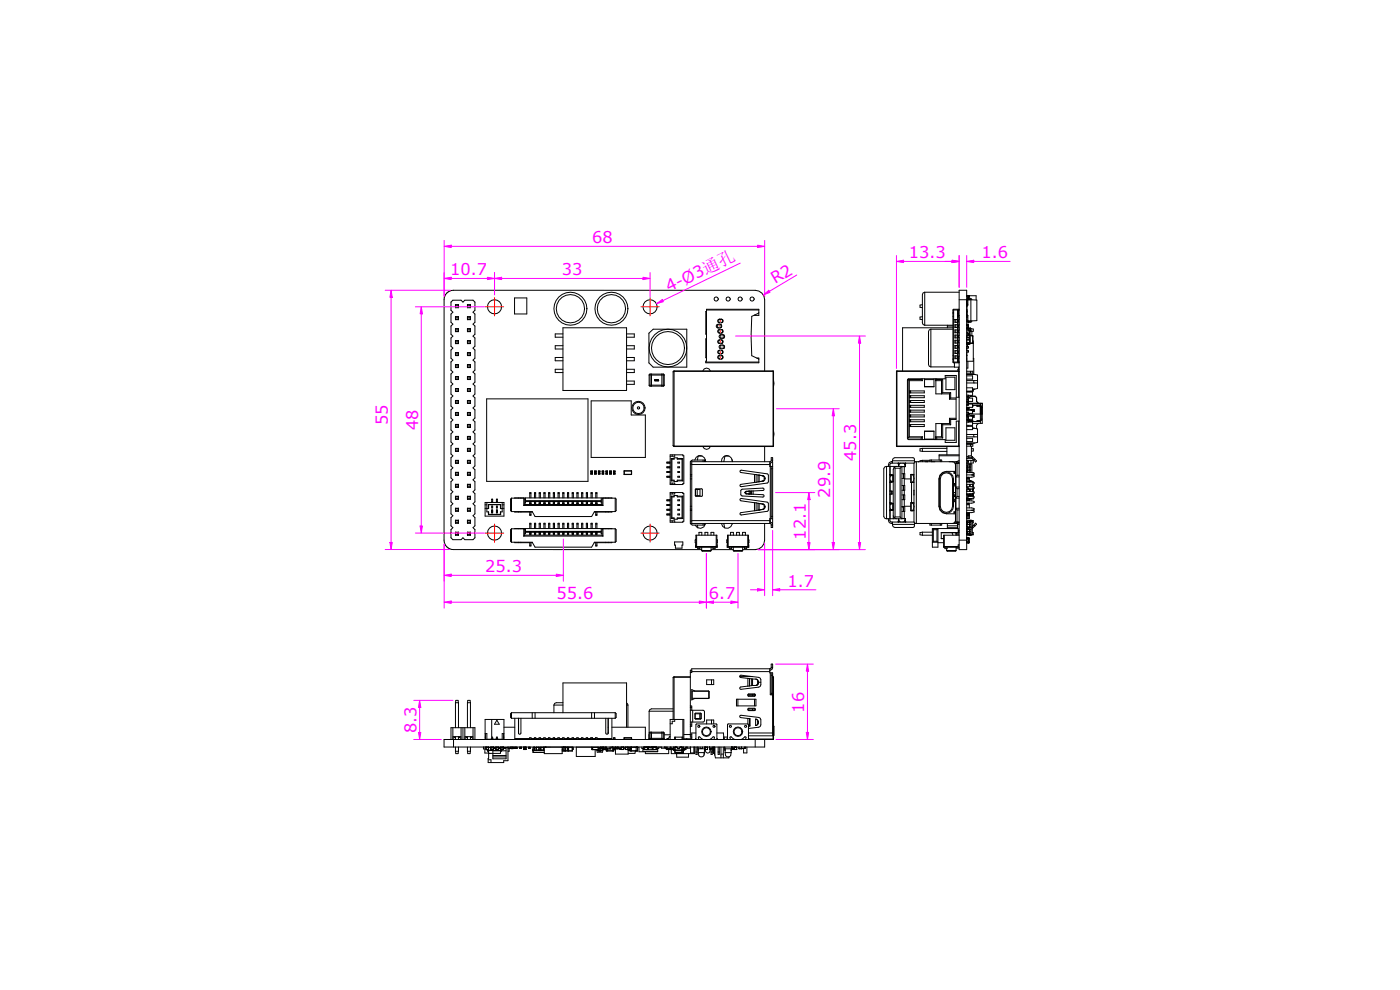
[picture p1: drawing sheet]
<svg xmlns="http://www.w3.org/2000/svg" width="297mm" height="210mm" viewBox="0 0 297 210" stroke-linecap="round" stroke-linejoin="round" font-family="sans-serif">
<defs><g id="words">
<g font-size="3.4" fill="#f0f">
<text x="125.7" y="51.6">68</text>
<text x="95.5" y="58.4">10.7</text>
<text x="119.2" y="58.4">33</text>
<text x="192.8" y="54.8">13.3</text>
<text x="208.2" y="54.8">1.6</text>
<text x="142" y="62" transform="rotate(-26 142 62)">4-Ø3通孔</text>
<text x="164.4" y="60.3" transform="rotate(-31 164.4 60.3)">R2</text>
<text x="82.3" y="90.3" transform="rotate(-90 82.3 90.3)">55</text>
<text x="88.7" y="91.2" transform="rotate(-90 88.7 91.2)">48</text>
<text x="181.7" y="97.8" transform="rotate(-90 181.7 97.8)">45.3</text>
<text x="176.1" y="105.6" transform="rotate(-90 176.1 105.6)">29.9</text>
<text x="171" y="114.5" transform="rotate(-90 171 114.5)">12.1</text>
<text x="103" y="121.4">25.3</text>
<text x="167.1" y="124.5">1.7</text>
<text x="118.1" y="127.1">55.6</text>
<text x="150.4" y="127.1">6.7</text>
<text x="88.3" y="155.5" transform="rotate(-90 88.3 155.5)">8.3</text>
<text x="170.6" y="151.2" transform="rotate(-90 170.6 151.2)">16</text>
</g>
</g></defs>
<!-- layer: 0 -->
<g fill="none" stroke="#000" stroke-width=".21">
<path d="M95.7 64.1l.4-.4h1.7l.4 .4 .4-.4h1.8l.4 .4v1.7l-.4 .4 .4 .4v1.8l-.4 .4 .4 .4v1.7l-.4 .4 .4 .4v1.7l-.4 .4 .4 .4v1.8l-.4 .4 .4 .4v1.7l-.4 .4 .4 .4v1.8l-.4 .4 .4 .4v1.7l-.4 .4 .4 .4v1.7l-.4 .4 .4 .4v1.8l-.4 .4 .4 .4v1.7l-.4 .4 .4 .4v1.8l-.4 .4 .4 .4v1.7l-.4 .4 .4 .4v1.7l-.4 .4 .4 .4v1.8l-.4 .4 .4 .4v1.7l-.4 .4 .4 .4v1.8l-.4 .4 .4 .4v1.7l-.4 .4 .4 .4v1.7l-.4 .4 .4 .4v1.8l-.4 .4h-1.8l-.4-.4-.4 .4h-1.7l-.4-.4v-1.8l.4-.4-.4-.4v-1.7l.4-.4-.4-.4v-1.7l.4-.4-.4-.4v-1.8l.4-.4-.4-.4v-1.7l.4-.4-.4-.4v-1.8l.4-.4-.4-.4v-1.7l.4-.4-.4-.4v-1.7l.4-.4-.4-.4v-1.8l.4-.4-.4-.4v-1.7l.4-.4-.4-.4v-1.8l.4-.4-.4-.4v-1.7l.4-.4-.4-.4v-1.7l.4-.4-.4-.4v-1.8l.4-.4-.4-.4v-1.7l.4-.4-.4-.4v-1.8l.4-.4-.4-.4v-1.7l.4-.4-.4-.4v-1.7l.4-.4-.4-.4v-1.8l.4-.4-.4-.4zM96.6 64.6v.7M96.6 67.2v.6M96.6 69.7v.7M96.6 72.3v.6M96.6 74.8v.6M96.6 77.3v.7M96.6 79.9v.6M96.6 79.9l.1 .1M96.6 77.3l.1 .1M96.6 74.8l.1 .1M96.6 72.3h.1"/>
<path d="M96.6 69.7l.1 .1M96.6 67.2l.1 .1M96.6 64.6l.1 .1M96.6 79.9h.7M96.6 78h.7M96.6 77.3h.7M96.6 75.4h.7M96.6 74.8h.7M96.6 72.9h.7M96.6 72.3h.7M96.6 70.4h.7M96.6 69.7h.7"/>
<path d="M96.6 67.8h.7M96.6 67.2h.7M96.6 65.3h.7M96.6 64.6h.7M96.7 65.2l-.1 .1M96.7 67.7l-.1 .1M96.7 70.3l-.1 .1M96.7 64.7v.5M96.7 67.3v.4M96.7 69.8v.5M96.7 72.3v.5M96.7 74.9v.4"/>
<path d="M96.7 77.4v.5M96.7 80v.4M96.7 72.8l-.1 .1M96.7 75.3l-.1 .1M96.7 77.9l-.1 .1M96.7 80h.5M96.7 77.9h.5M96.7 77.4h.5M96.7 75.3h.5M96.7 74.9h.5M96.7 72.8h.5M96.7 72.3h.5"/>
<path d="M96.7 70.3h.5M96.7 69.8h.5M96.7 67.7h.5M96.7 67.3h.5M96.7 65.2h.5M96.7 64.7h.5M97.2 64.7v.5M97.2 67.3v.4M97.2 69.8v.5M97.2 72.3v.5M97.2 74.9v.4M97.2 77.4v.5"/>
<path d="M97.2 80v.4M97.2 77.9l.1 .1M97.2 75.3l.1 .1M97.2 72.8l.1 .1M97.2 70.3l.1 .1M97.2 67.7l.1 .1M97.2 65.2l.1 .1M97.3 64.6l-.1 .1M97.3 67.2l-.1 .1M97.3 69.7l-.1 .1M97.3 72.3h-.1M97.3 74.8l-.1 .1"/>
<path d="M97.3 64.6v.7M97.3 67.2v.6M97.3 69.7v.7M97.3 72.3v.6M97.3 74.8v.6M97.3 77.3v.7M97.3 79.9v.6M97.3 77.3l-.1 .1M97.3 79.9l-.1 .1M99.2 64.6v.7M99.2 67.2v.6M99.2 69.7v.7"/>
<path d="M99.2 72.3v.6M99.2 74.8v.6M99.2 77.3v.7M99.2 79.9v.6M99.2 79.9v.1M99.2 77.3v.1M99.2 74.8v.1M99.2 72.3h.1M99.2 69.7v.1M99.2 67.2v.1M99.2 64.6v.1M99.2 79.9h.6"/>
<path d="M99.2 78h.6M99.2 77.3h.6M99.2 75.4h.6M99.2 74.8h.6M99.2 72.9h.6M99.2 72.3h.6M99.2 70.4h.6M99.2 69.7h.6M99.2 67.8h.6M99.2 67.2h.6M99.2 65.3h.6M99.2 64.6h.6"/>
<path d="M99.2 65.2v.1M99.2 67.7v.1M99.2 70.3v.1M99.2 72.8v.1M99.2 64.7v.5M99.2 67.3v.4M99.2 69.8v.5M99.2 72.3v.5M99.2 74.9v.4M99.2 77.4v.5M99.2 80v.4M99.2 75.3v.1"/>
<path d="M99.2 77.9v.1M99.2 80h.5M99.2 77.9h.5M99.2 77.4h.5M99.2 75.3h.5M99.2 74.9h.5M99.2 72.8h.5M99.2 72.3h.5M99.2 70.3h.5M99.2 69.8h.5M99.2 67.7h.5M99.2 67.3h.5"/>
<path d="M99.2 65.2h.5M99.2 64.7h.5M99.7 64.7v.5M99.7 67.3v.4M99.7 69.8v.5M99.7 72.3v.5M99.7 74.9v.4M99.7 77.4v.5M99.7 80v.4M99.7 77.9l.1 .1M99.7 75.3l.1 .1M99.7 72.8l.1 .1"/>
<path d="M99.7 70.3l.1 .1M99.7 67.7l.1 .1M99.7 65.2l.1 .1M99.8 64.6l-.1 .1M99.8 67.2l-.1 .1M99.8 69.7l-.1 .1M99.8 72.3h-.1M99.8 64.6v.7M99.8 67.2v.6M99.8 69.7v.7M99.8 72.3v.6M99.8 74.8v.6"/>
<path d="M99.8 77.3v.7M99.8 79.9v.6M99.8 74.8l-.1 .1M99.8 77.3l-.1 .1M99.8 79.9l-.1 .1M109.2 63.2h2.6v3.4h-2.6zM119.4 70.8h-1.6v.7h1.6M119.4 73.3h-1.6v.7h1.6M119.4 75.8h-1.6v.7h1.6M119.4 78.3h-1.6v.7h1.6M119.4 69.5h13.5v13.3h-13.5zM132.9 70.8h1.7v.7h-1.7"/>
<path d="M132.9 73.3h1.7v.7h-1.7M132.9 75.8h1.7v.7h-1.7M132.9 78.3h1.7v.7h-1.7M137.7 79.5v2.2M137.7 79.5h3.2M137.9 79.3l-.2 .2M137.9 79.3v2.6M137.9 79.3h2.8M138.2 79.3v2.6h-.3M140.4 79.3v2.6h.3M140.7 79.3l.2 .2M140.7 79.3v2.6"/>
<path d="M140.9 79.5v2.2M142.8 78.9v15.6M143 78.7l-.2 .2M143 78.7h21M143 78.7v16M145.7 73.7v-3.9h-7.1l-.9 .9v6.3l.9 .9h7.1v-3.9M149.1 78.7l.3-.5 .5-.1 .5 .1 .3 .5M149.7 76.8h11.3M149.9 71.9h-.2v4h.2M149.9 66.1h-.2v4.8h.2M149.9 65.8h11.1M152 68.9l.7-.1 .3 .1 .1 .3-.1 .3-.7 .1-.3-.1-.1-.3z"/>
<path d="M152.3 75.5l.7-.1 .3 .1 .1 .3-.1 .3-.7 .1-.3-.1-.1-.3zM152.3 74.4l.7-.1 .3 .1 .1 .3-.1 .3-.7 .1-.3-.1-.1-.3zM152.3 72.2l.7-.1 .3 .1 .1 .3-.1 .3-.7 .1-.3-.1-.1-.3zM152.3 70l.7-.1 .3 .1 .1 .3-.1 .3-.7 .1-.3-.1-.1-.3zM152.3 67.8l.7-.1 .3 .1 .1 .3-.1 .3-.7 .1-.3-.1-.1-.3zM152.5 75.5h.8v.6h-.8zM152.5 74.4h.8v.6h-.8zM152.5 72.2h.8v.6h-.8zM152.5 70h.8v.6h-.8zM152.5 67.8h.8v.6h-.8zM152.6 73.3l.7-.1 .3 .1 .1 .3-.1 .3-.7 .1-.3-.1-.1-.3zM152.6 71.1l.7-.1 .3 .1 .1 .3-.1 .3-.7 .1-.3-.1-.1-.3z"/>
<path d="M152.8 73.3h.8v.6h-.8zM152.8 71.1h.8v.6h-.8zM153 68.9v.6M153 68.9h-.8v.6h.8M160.1 66.8l.9 .1v-1.3h-11.1v11h-.2v.4h11.3v-1h-.5M160.2 61.6h-64a1.99 1.99 0 0 0-2 2v51a1.99 1.99 0 0 0 2 2h52.7M161 66.3l-1.5 .8-.2 4.2 .2 4.2 1.5 .7M162.2 63.6v15.1M164 78.7l.1 .1M164 78.7v16M164.1 78.8l-21.3 .1M164.1 78.8v15.8"/>
<path d="M190.2 78.8v15.8M190.3 78.7l-.1 .1M190.3 78.7h13.1M190.3 78.7v16M195.7 64.6l-.5 .1v.5l.5 .1M195.7 67.2l-.5 .1v.4l.5 .1M196.2 62l-.4 .1-.1 .4v6l.1 .3 .4 .2M196.2 62v7M196.2 69h6M196.2 62h7.3M197.5 69.8l-.4 .2-.1 .3v7l.1 .4 .4 .1M197.5 77.8l6 .1"/>
<path d="M197.5 69.8h4.7M197.5 69.8v8M201 69v.5M201 69.2h1.2M202.2 75.5h.1M202.2 69.5h-10.7v9.2M202.2 76.2h.1M202.2 76.1h.1M202.2 67.1h.1M202.2 66.4h.1M202.2 66.3h.1M202.5 77v.9"/>
<path d="M202.6 67.8v.6h.5M202.8 67.8v.6M202.8 68.9v.6M202.8 70v.6M202.8 71.1v.6M202.8 72.2v.6M202.8 73.3v.6M202.8 74.4v.6M202.8 75.5v.6M203.1 75.5h-.5v.6h.5M203.1 74.4h-.5v.6h.5M203.1 73.3h-.5v.6h.5"/>
<path d="M203.1 72.2h-.5v.6h.5M203.1 71.1h-.5v.6h.5M203.1 70h-.5v.6h.5M203.1 68.9h-.5v.6h.5M203.1 67.8h-.8M203.1 65.8v11M203.1 76.3h.2M203.1 66.5h.2M203.3 65.6l.2 .2M203.3 65.8h-1v11h1v-1.2M203.3 76h.2M203.3 66.9h.2"/>
<path d="M203.3 65.8v1.4M203.3 67.9v.4M203.3 69v.4M203.3 70.1v.4M203.3 71.2v.4M203.3 72.3v.4M203.3 73.4v.4M203.3 74.5v.4M203.3 77.9v.4M203.3 65.8h.1M203.4 78.7l.1 .1h-13.3M203.4 78.7v5.6"/>
<path d="M203.4 69.8h.1M203.4 68.9h.1M203.4 67.7h.1M203.4 66.9h.1M203.4 67.2v.7M203.4 68.3v.7M203.4 69.4v.7M203.4 70.5v.7M203.4 71.6v.7M203.4 72.7v.7M203.4 73.8v.7M203.4 74.9v.7"/>
<path d="M203.5 76.8h.1M203.5 65.8h.1M203.5 76.8l-.2 .2M203.5 65.6h-1.2l-.1 .2v11l.1 .2h1.2M203.5 61.6h1.6v55h-1.6zM203.5 78.3h-.3v.4M203.5 74.5h-.3v.4h.3M203.5 66.9h-.3v.3h.3M203.5 67.9h-.3v.4h.3M203.5 69h-.3v.4h.3M203.5 70.1h-.3v.4h.3M203.5 71.2h-.3v.4h.3"/>
<path d="M203.5 72.3h-.3v.4h.3M203.5 73.4h-.3v.4h.3M203.5 75.6h-.3v.4h.1M203.5 63.6h1.8M205.1 79.7h1.2v.7h-1.2M205.1 78.8h1.3v.4h-1.3M205.1 75.4h.1M205.1 74.4h.3v.3h-.3M205.1 70.7h.3v.3h-.3M205.1 69.9h.3v.3h-.3M205.1 68.9h.3v.7h-.3M205.1 69.5h.3"/>
<path d="M205.1 67.8h.1M205.1 67.2h.1M205.1 64.6l.2 .1M205.1 63.5v4.6M205.1 70.5h.2v.2M205.1 73.5h.3v.3h-.3M205.1 69.7h.5v1.3M205.1 79.4h1.7M205.1 79.4h1.5M205.1 76.3h.1M205.1 76h.1M205.1 73h.3"/>
<path d="M205.1 69.3l.3 .1M205.1 69h.3M205.1 68.2h.3M205.1 66h.1M205.1 65.9h.1M205.1 65.7h.1M205.1 65.1h.1M205.1 64.9h.1M205.1 64.6h.1M205.1 64.3h.1M205.1 64.2h.1M205.1 64h.1"/>
<path d="M205.1 63.9h.1M205.1 63.8h.1M205.1 62.7h.5M205.1 75.3h.1M205.1 66v.1M205.1 72.1h.5M205.1 71.6h.5M205.1 66.8h.1M205.1 66.7h.1M205.1 66.3h.1M205.1 64.4h.1M205.1 73.9h.1"/>
<path d="M205.1 63.7v.1M205.1 64.2v.1M205.1 63.9v.1M205.1 72.7h.3zM205.1 68.9h.3M205.1 73h.1M205.1 68.9v.1M205.1 72.1h.1M205.1 71.6h.1M205.1 66.2h.1M205.1 64.5h.1M205.1 69.6h.1"/>
<path d="M205.1 69.6l.8 .1M205.1 63.6a.6 .6 0 0 1 1.1 0M205.1 63.7h.1M205.1 66.9h.2v1.2M205.1 68.1h.2M205.1 67.3h.1M205.1 67h.2M205.1 68.1v.1M205.1 73v.1M205.2 71.1h.5M205.2 64.7h.1M205.3 62.7l.1 .1"/>
<path d="M205.3 63.6h.7M205.3 63.6v1.1h-.2M205.3 68l.7 .1M205.3 68.1l.1 .1M205.3 76.6v1.5h-.2M205.3 63.5h.1M205.4 72.7v.3M205.4 63.2h.1M205.4 62.7h-.3v.2M205.4 62.7v.6M205.4 63.5v.1M205.4 68.9v.1"/>
<path d="M205.4 63.3h.1M205.4 63.1h.1M205.4 63h.1M205.4 62.9h.2M205.4 72.8h.1M205.4 73h.1M205.4 72.8h.4M205.4 72.8v.1M205.4 72.8l.3 .1M205.4 71h.1M205.4 70.9h.1M205.4 69.9h.1"/>
<path d="M205.4 69.5h.1M205.4 68.2v.3h-.3M205.4 74.6h.1M205.4 74.5h.1M205.4 74.4h.1M205.4 73.8h.1M205.4 73.7h.1M205.4 73.6h.1M205.4 70.8h.1M205.4 70.1h.1M205.4 70h.1M205.4 69.3h.1"/>
<path d="M205.4 69.2h.1M205.4 69.1h.1M205.4 69h.1M205.4 68.4h.1M205.4 68.3h.1M205.4 68.2h.1M205.4 70.9l.4 .2v1.8M205.4 63.5l.2 .1M205.5 69.6v.1M205.6 63.5v.1M205.6 62.7v.6M205.6 71.6v.5"/>
<path d="M205.6 62.7h1.5v.9M205.6 70.7h.1M205.6 70.6h.1M205.6 70.5h.1M205.6 70.4h.1M205.6 70.2h.2M205.6 70.1h.2M205.7 72.9h.1M205.7 72.9h-.3M205.7 71.2l-.6 .1M205.7 71.2h.1M205.7 71.2v1.7"/>
<path d="M205.8 70.2v.8M205.8 70.2l.4 .1v.9M205.8 70.2h-.2M205.8 70.1l.2 .1M205.8 70.1h.1M205.8 72.9l-.5 .2v.4M205.8 71.2l.6 .1M205.8 71.2h.6M205.9 78.8v.4M205.9 69.7h.1M205.9 69.6v.5M205.9 69.7v.4"/>
<path d="M206 68.1l-.6 .1M206 63.6v4.5M206 63.6h1.2v4.4l-1.2 .1M206 63.6h-.7M206 70.2h.1M206 69.7v.6M206 69.7l.5 .1v.5h-.3M206 72.8h.5h-.2M206.2 68.1l-.3 .3h-.5M206.4 72.7h.1M206.4 72.7l-.6 .2M206.4 71.2v1.6"/>
<path d="M206.4 71.3h.1M206.4 71.2v.1M206.4 72.3l.1 4.3h-1.4M206.5 76l.1 3.4M206.6 79.4l.8 .2v2.8l-1.1 .2M96.6 82.4v.6M96.6 84.9v.7M96.6 87.5v.6M96.6 90v.7M96.6 92.6v.6M96.6 95.1v.6M96.6 97.6v.7"/>
<path d="M96.6 97.6l.1 .1M96.6 95.1l.1 .1M96.6 92.6l.1 .1M96.6 90l.1 .1M96.6 87.5l.1 .1M96.6 84.9l.1 .1M96.6 82.4l.1 .1M96.6 98.3h.7M96.6 97.6h.7M96.6 95.7h.7M96.6 95.1h.7M96.6 93.2h.7"/>
<path d="M96.6 92.6h.7M96.6 90.7h.7M96.6 90h.7M96.6 88.1h.7M96.6 87.5h.7M96.6 85.6h.7M96.6 84.9h.7M96.6 83h.7M96.6 82.4h.7M96.6 80.5h.7M96.7 82.5v.5M96.7 85v.5"/>
<path d="M96.7 87.6v.4M96.7 90.1v.5M96.7 92.7v.4M96.7 95.2v.5M96.7 97.7v.5M96.7 80.4l-.1 .1M96.7 83h-.1M96.7 85.5l-.1 .1M96.7 88l-.1 .1M96.7 90.6l-.1 .1M96.7 93.1l-.1 .1M96.7 95.7h-.1"/>
<path d="M96.7 98.2l-.1 .1M96.7 98.2h.5M96.7 97.7h.5M96.7 95.7h.5M96.7 95.2h.5M96.7 93.1h.5M96.7 92.7h.5M96.7 90.6h.5M96.7 90.1h.5M96.7 88h.5M96.7 87.6h.5M96.7 85.5h.5"/>
<path d="M96.7 85h.5M96.7 83h.5M96.7 82.5h.5M96.7 80.4h.5M97.2 82.5v.5M97.2 85v.5M97.2 87.6v.4M97.2 90.1v.5M97.2 92.7v.4M97.2 95.2v.5M97.2 97.7v.5M97.2 98.2l.1 .1"/>
<path d="M97.2 95.7h.1M97.2 93.1l.1 .1M97.2 90.6l.1 .1M97.2 88l.1 .1M97.2 85.5l.1 .1M97.2 83h.1M97.2 80.4l.1 .1M97.3 82.4v.6M97.3 84.9v.7M97.3 87.5v.6M97.3 90v.7M97.3 92.6v.6"/>
<path d="M97.3 95.1v.6M97.3 97.6v.7M97.3 82.4l-.1 .1M97.3 84.9l-.1 .1M97.3 87.5l-.1 .1M97.3 90l-.1 .1M97.3 92.6l-.1 .1M97.3 95.1l-.1 .1M97.3 97.6l-.1 .1M99.2 82.4v.6M99.2 84.9v.7M99.2 87.5v.6"/>
<path d="M99.2 90v.7M99.2 92.6v.6M99.2 95.1v.6M99.2 97.6v.7M99.2 97.6v.1M99.2 95.1v.1M99.2 92.6v.1M99.2 90v.1M99.2 87.5v.1M99.2 84.9v.1M99.2 82.4v.1M99.2 98.3h.6"/>
<path d="M99.2 97.6h.6M99.2 95.7h.6M99.2 95.1h.6M99.2 93.2h.6M99.2 92.6h.6M99.2 90.7h.6M99.2 90h.6M99.2 88.1h.6M99.2 87.5h.6M99.2 85.6h.6M99.2 84.9h.6M99.2 83h.6"/>
<path d="M99.2 82.4h.6M99.2 80.5h.6M99.2 82.5v.5M99.2 85v.5M99.2 87.6v.4M99.2 90.1v.5M99.2 92.7v.4M99.2 95.2v.5M99.2 97.7v.5M99.2 80.4v.1M99.2 83h.1M99.2 85.5v.1"/>
<path d="M99.2 88v.1M99.2 90.6v.1M99.2 93.1v.1M99.2 95.7h.1M99.2 98.2v.1M99.2 98.2h.5M99.2 97.7h.5M99.2 95.7h.5M99.2 95.2h.5M99.2 93.1h.5M99.2 92.7h.5M99.2 90.6h.5"/>
<path d="M99.2 90.1h.5M99.2 88h.5M99.2 87.6h.5M99.2 85.5h.5M99.2 85h.5M99.2 83h.5M99.2 82.5h.5M99.2 80.4h.5M99.7 82.5v.5M99.7 85v.5M99.7 87.6v.4M99.7 90.1v.5"/>
<path d="M99.7 92.7v.4M99.7 95.2v.5M99.7 97.7v.5M99.7 98.2l.1 .1M99.7 95.7h.1M99.7 93.1l.1 .1M99.7 90.6l.1 .1M99.7 88l.1 .1M99.7 85.5l.1 .1M99.7 83h.1M99.7 80.4l.1 .1M99.8 82.4v.6"/>
<path d="M99.8 84.9v.7M99.8 87.5v.6M99.8 90v.7M99.8 92.6v.6M99.8 95.1v.6M99.8 97.6v.7M99.8 82.4l-.1 .1M99.8 84.9l-.1 .1M99.8 87.5l-.1 .1M99.8 90l-.1 .1M99.8 92.6l-.1 .1M99.8 95.1l-.1 .1"/>
<path d="M99.8 97.6l-.1 .1M103.2 84.6h21.5v17.5h-21.5zM125.3 99.9h.4v.7h-.4zM125.3 99.9l.4 .1M125.4 99.9v.1M125.4 85h8.5v3h3v9h-11.5zM125.6 99.9v.1M126.1 99.9h.4v.7h-.4zM126.1 99.9l.4 .1M126.2 99.9v.1M126.4 99.9v.1M126.9 99.9h.4v.7h-.4z"/>
<path d="M126.9 99.9l.4 .1M127 99.9v.1M127.2 99.9v.1M127.7 99.9h.4v.7h-.4zM127.7 99.9l.4 .1M127.8 99.9v.1M128 99.9v.1M128.5 99.9h.4v.7h-.4zM128.5 99.9l.4 .1M128.6 99.9v.1M128.8 99.9v.1M129.3 99.9h.4v.7h-.4z"/>
<path d="M129.3 99.9l.4 .1M129.4 99.9v.1M129.6 99.9v.1M130.1 99.9h.4v.7h-.4zM130.1 99.9l.4 .1M130.2 99.9v.1M130.4 99.9v.1M132.4 99.9v.7h1.6M132.4 99.9h1.6v.7M132.4 99.9v.8h1.5M132.4 99.9h1.5v.8M132.4 99.9h.1"/>
<path d="M132.9 80.8h1.7v.7h-1.7M134 99.9h-.1M137.7 81.7l.2 .2M137.7 81.7h.5M138.2 81.9h2.2M138.2 81.7h2.2M138.9 80.6l.1 .2zM139.2 80.8h.1M139.3 80.7l-.1-.2v.3M139.3 80.7h.1M139.3 80.7l-.1 .1M139.4 80.6v.2"/>
<path d="M139.4 80.7v.1M139.4 80.6l-.1-.1h.2l-.1 .2M139.4 80.6h.1M139.6 80.8h.1M139.6 80.5h.1M139.7 80.7h.1M139.7 80.5l-.1 .3M139.7 80.7v.1M140.4 81.7h.5M140.9 81.7l-.2 .2M141.6 98v.2M141.6 99v.2"/>
<path d="M141.7 98v.2M141.7 99v.2M141.9 98v.2M141.9 99v.2M142 98v.2M142 99v.2M142.1 98v.2M142.1 99v.2M142.2 96.5h2.7v.2h.2v5.9h-.2v.2h-2.7zM142.2 99h-.7v.2h.7M142.2 98h-.7v.2h.7M142.4 97.3h.6"/>
<path d="M142.4 97.3l.1 .1M142.4 97.3v4.7M142.5 97.4h.5v-.3h.7v.3h1M142.5 97.4v4.5M142.6 96.5v.3M142.8 94.5l.2 .2M142.8 94.5l21.3 .1M143 94.7h21M143.1 96.5v.3h-.9M143.7 97.3h1.1M143.8 99h.4v.2h-.4zM143.8 98h.4v.2h-.4z"/>
<path d="M144.7 97.4v4.5M144.8 97.3v4.7M144.8 97.3l-.1 .1M146.5 98.4h.3M146.5 97.9l.5-.3h2.5v.3M146.8 98.5h16.5M146.8 97.9l-.1 13.1M147.4 97.6a1.15 1.15 0 0 1 1.2-1 1.15 1.15 0 0 1 1.1 1.2M148.5 96.7h.1M148.9 96.7h-.8l-.2 .9M149.1 94.7l.3 .5 .5 .1 .5-.1 .3-.5M149.2 97.6v.3"/>
<path d="M149.5 97.9h.2M149.6 97.5l.1 .3M149.7 97.9h.1M154.1 96.7h.2M154.6 96.7h-.8l-.3 1.2M155.3 97.5l.1 .4M155.3 97.8a1.15 1.15 0 0 0-1.2-1.2 1.15 1.15 0 0 0-1 1.3M162.2 94.7v3.2M163.3 98.2h.1M163.3 97.9v1h.6M163.4 98.2l.4-.1 .1-1h-.3v.6l-.2 .2h-16.9l-.1 13.1h17l.2 .2v.7h.3l-.1-1-.4-.2M163.4 98.2v12.5"/>
<path d="M163.6 99.4h.3M163.6 98.9v11.1M163.6 97.6h.3M163.9 97.9v13.1M164.1 94.6l-.1 .1M164.1 91.4v1.3M164.1 80.7v1.3M188.1 98.9v11.1M188.8 98.9h-.8l-.4 .2-.1 .3v10.1l.1 .4 .4 .1h3.3M189.3 97.9h.1M189.3 97.9l-.6 .2-.2 .8M189.3 97.7h4.7"/>
<path d="M189.7 99.1l.2 .2M189.9 99.3h1.1M189.9 99.3v10.4M190.1 98.9h-1.3v1.8M190.2 94.6l.1 .1M190.2 94.6h13.3l-.1 .1M190.3 94.7h13.1M190.5 98.2v.1M190.6 98.2l.1 .7M190.7 98.5v-.3l-.1 .4M190.7 98.5v.4M191 99.3v10.4"/>
<path d="M191 99.3l.3-.4v11.1M191.2 98.2l-.5 .3M191.5 98.2l.5 .3M191.8 99v1.5M192 98.5v.5M192 98.5v-.3l.1 .4M192 99l-1.9-.1-.4 .2-.2 .5v10.4M192 99h-.7M192 98.6h.1M192.1 98.2v.4M192.1 98.2l-.1 .8M192.7 80.5h2.7"/>
<path d="M192.7 80.5v12.4M192.7 92.9h2.7M192.7 80.5l.2 .2M192.9 92.6h2.8M192.9 90.1h3.2v.4h-3.2M192.9 88h3.2v.4h-3.2M192.9 85h3.2v.4h-3.2M192.9 80.7v11.9M192.9 82.9h3.2v.4h-3.2M192.9 83.9h3.2v.5h-3.2M192.9 86h3.2v.4h-3.2M192.9 87h3.2v.4h-3.2"/>
<path d="M192.9 89h3.2v.5h-3.2M192.9 92.6l-.2 .3M192.9 80.7h2.8M193 82.9v.4M193 83.9v.5M193 85v.4M193 86v.4M193 87v.4M193 88v.4M193 89v.5M193 90.1v.4M193.2 82.9v.4"/>
<path d="M193.2 83.9v.5M193.2 85v.4M193.2 86v.4M193.2 87v.4M193.2 88v.4M193.2 89v.5M193.2 90.1v.4M193.9 98.2h-4.8l-.3 .3 .1 12.2h5M193.9 98.2v12.5M194.2 97.9l-.3 .3M194.4 97.9v13.1M195.4 80.3v.2"/>
<path d="M195.4 92.9v.3M195.4 80.5l.3 .2M195.7 80.3v.4M195.7 92.6v.6M195.7 92.6l-.3 .3M195.7 97.6h1.6M195.7 95.7h5.2M195.7 95.1h5.2M195.7 97.6l-.5 .1v.2M195.7 95.1l-.5 .1v.5h.5M195.7 95.1v.6M195.7 97.6v.3"/>
<path d="M196.1 93.1h2M196.1 80.5h2M196.1 80.3v1.7h2v-1.7M196.1 93.2v-1.8h2v1.8M196.1 91.5h2M196.1 82h2M196.7 97.9h.1M197.3 97.9v-.3h2.5v.3M197.6 97.6v.3M198.5 92.6h1.2M198.5 92.6l.2 .3M198.5 80.3v.4"/>
<path d="M198.5 92.6v.6M198.5 80.7h1.2M198.5 80.7v2.8h2.9M198.7 80.5h1.3M198.7 80.5l-.2 .2M198.7 92.9h1.3M198.7 80.3v.2M198.7 92.9v.3M199.2 96.7h4.3M199.5 97.6v.3M199.7 80.7v2.8l.3-.2M199.7 92.6l.3 .3"/>
<path d="M200 90.1h1.7M200 80.5l-.3 .2M200 90.1l-.3-.3v2.8M200 80.5v2.8M200 90.1v2.8M200 83.3h1.7M200.7 90.7h1.9v2.7h-1.9zM200.7 80h1.9v2.7h-1.9zM200.9 94.7v1.8M201.4 89.8h-2.9v2.8M201.4 88.7h1.4M201.4 89.8l.3 .3"/>
<path d="M201.4 83.5v1.2M201.4 88.7v1.1M201.4 88.7l.3 .3M201.4 84.7h1.4M201.7 83.3l-.3 .2M201.7 84.4l-.3 .3M201.7 84.4h1.1v4.6h-1.1M201.7 83.3v1.1M201.7 89v1.1M202.1 97.9l.4 .2 .2 .4M202.4 100v.4h.3M202.6 98.3h.9"/>
<path d="M202.7 100h-1.9l-.8 .2-.6 .6-.2 .8v5.8l.2 .8 .6 .6 .8 .2h1.9M202.7 98.3v12.4M203 98.3v2.5M203 97.9h-.1v.3M203.2 97.8l.1 .3M203.4 89.3v5.4M203.5 97.7l-.5 .2h-9v-.5l-.3-.3h-3.9l-.3 .1-.2 1M203.5 84.3h-.6v-4.6h-2.4v.6l-7.9 .1-.1 12.6 .3 .2h7.7v.6h2.4v-4.5h.6M203.5 98.2h-.9M203.5 96.5h-4.3v1.1M203.5 98l-.5 .2M205.1 98.3h.9"/>
<path d="M205.1 97.6h.9M205.1 92.7h2.3M205.1 88.1h.1M205.1 87.6h.3M205.1 83h.9M205.1 82.3h1.2v.7h-1.2M205.1 99.5h.8v.3h-.8M205.1 98.8h.8v.3h-.8M205.1 97.7h.3v.5h-.3M205.1 94.2h1.3v.4h-1.3M205.1 94.1h1v.1M205.1 94h1.7"/>
<path d="M205.1 93h1.2v.7h-1.2M205.1 90.4h1.2v.7h-1.2M205.1 89.5h1.2v.7h-1.2M205.1 89.2h.3v.3M205.1 88.2h1.2v.7h-1.2M205.1 88.6h.3M205.1 88.3h.3v.7M205.1 87.4h.3v.5h-.3M205.1 86.9h.1M205.1 86.5h.3v.3h-.3M205.1 85.5h.3v.4h-.3M205.1 85.8h.3"/>
<path d="M205.1 84.4h1.2v.7h-1.2M205.1 84.7h.3M205.1 83.8h.3v.3h-.3M205.1 83.2h1.2v.7h-.9M205.1 81.2h2.3M205.1 86.8h.1M205.1 85.2l.3 .1M205.2 86.4v.1M205.2 86.8v.2M205.2 87.9v.3M205.2 99.1v.4M205.2 99.8v.3"/>
<path d="M205.2 98.8v.3M205.2 99.5v.3M205.3 84.1v.3M205.3 98.8v.3M205.3 99.5v.3M205.4 98h.1M205.4 97.9h.1M205.4 89.1h.2M205.4 89h.1M205.4 85.1v.4M205.4 86.4v.6M205.4 87.9v.3"/>
<path d="M205.4 90.2v.2M205.4 86.7h.1M205.4 86.6v.1M205.4 86.5l-.3 .1M205.4 88.9v.3M205.4 86.8h.1M205.4 87.5h.1M205.4 85.6h.1M205.4 85h.1M205.4 85.5l3 .1v4.2h-2.1M205.4 89.5h.1M205.4 89.4h.1"/>
<path d="M205.4 89.3h.1M205.4 88.9h.1M205.4 88.8h.1M205.4 88.7h.1M205.4 88.6h.1M205.4 88.5h.1M205.4 88.4h.1M205.4 87.8h3M205.4 87.7h.1M205.4 85.7h.9v.7h-1.2M205.4 85.9h.1M205.4 84.4v.6h-.3"/>
<path d="M205.4 84.9h.1M205.4 84.8h.1M205.4 84.7h.1M205.4 84.5h.1M205.4 84.1h.1M205.4 84h.1M205.4 83.9h.1M205.4 89.4h2.6M205.4 86.6h.1M205.5 96.7h.4l.4 .2 .9 .9-.2 .2-1-.9-.4-.1M205.5 96.7l.1 .3M205.5 96.7l-.4 .2"/>
<path d="M205.5 84.4l.4-.3h1l.3 .3v.8l.4 .4M205.5 89.3l-.1 .1M205.6 86.4v.6M205.6 88.9v.4M205.6 97l-.5 .2M205.6 87.7v.5M205.6 89.3h-.2M205.6 89.2h.8v.2M205.6 87.7v.1M205.7 98.8v.3M205.7 99.5v.3M205.8 98.5l-.6 .1v.2"/>
<path d="M205.8 98.5l.4 .1v1.6M205.8 98.5v.3M205.8 99.1v.4M205.8 99.8v.3M205.9 94.2v.4M206 88.1h.7M206 86.9h.7M206 86.9v.1M206 88.1v.1M206 88.1l.1 .1M206 86.9l.1 .1M206 97.6l.5 .1v.5l-.5 .1"/>
<path d="M206 83h.1M206 97.6v.7M206.1 88.2h.5M206.1 87h.1M206.1 88.2h.1M206.1 95.1l.4 .1v.5h-.4M206.1 97.1v.1h-1M206.1 94.6v2.1M206.3 96.9l.2 .6M206.3 82.5h.5M206.3 90.8l1.1 .2v2.8l-.8 .2h-1.5M206.3 90.9h.5"/>
<path d="M206.3 88.5h.4M206.3 88.4h.3M206.3 87v.7l-.9-.1M206.3 87.3h.4M206.3 87.2h.3M206.3 86h1.7M206.3 82.9h.2M206.4 86l-.1 .2M206.5 82.6v.4h-.5M206.6 87h-1.5M206.6 88.4l.1 .1M206.6 87.2l.1 .1"/>
<path d="M206.6 87v.2M206.6 88.2v.2M206.6 80.7v.5M206.6 92.2v.5M206.7 86.9l-.1 .1M206.7 88.1l-.1 .1M206.7 86.9v.4M206.7 88.1v.4M206.8 97.4l-.2 .2M207.3 86v.2h.9v3h-.9v.2M207.4 80.7h-2.3M207.4 92.2h-2.3"/>
<path d="M207.6 89.8l-.4 .4v.7M208 88.9h.4M208 86.5h.4M208 85.6v4.2M96.6 112.9l.1 .1M96.6 110.3l.1 .1M96.6 107.8l.1 .1M96.6 100.2v.6M96.6 102.7v.7M96.6 105.3v.6M96.6 107.8v.6M96.6 110.3v.7"/>
<path d="M96.6 112.9v.6M96.6 105.3l.1 .1M96.6 102.7l.1 .1M96.6 100.2l.1 .1M96.6 113.5h.7M96.6 112.9h.7M96.6 111h.7M96.6 110.3h.7M96.6 108.4h.7M96.6 107.8h.7M96.6 105.9h.7M96.6 105.3h.7"/>
<path d="M96.6 103.4h.7M96.6 102.7h.7M96.6 100.8h.7M96.6 100.2h.7M96.7 100.3v.4M96.7 102.8v.5M96.7 105.4v.4M96.7 107.9v.5M96.7 110.4v.5M96.7 113v.4M96.7 113.4h.5M96.7 113h.5"/>
<path d="M96.7 110.9h.5M96.7 110.4h.5M96.7 108.4h.5M96.7 107.9h.5M96.7 100.7l-.1 .1M96.7 105.8h.5M96.7 105.4h.5M96.7 103.3l-.1 .1M96.7 103.3h.5M96.7 102.8h.5M96.7 105.8l-.1 .1M96.7 108.4h-.1"/>
<path d="M96.7 100.7h.5M96.7 100.3h.5M96.7 110.9l-.1 .1M96.7 113.4l-.1 .1M97.2 113.4l.1 .1M97.2 110.9l.1 .1M97.2 108.4h.1M97.2 105.8l.1 .1M97.2 103.3l.1 .1M97.2 100.3v.4M97.2 102.8v.5M97.2 105.4v.4"/>
<path d="M97.2 107.9v.5M97.2 110.4v.5M97.2 113v.4M97.2 100.7l.1 .1M97.3 100.2v.6M97.3 102.7v.7M97.3 105.3v.6M97.3 107.8v.6M97.3 110.3v.7M97.3 112.9v.6M97.3 100.2l-.1 .1M97.3 102.7l-.1 .1"/>
<path d="M97.3 105.3l-.1 .1M97.3 107.8l-.1 .1M97.3 110.3l-.1 .1M97.3 112.9l-.1 .1M99.2 112.9v.1M99.2 110.3v.1M99.2 107.8v.1M99.2 105.3v.1M99.2 100.2v.6M99.2 102.7v.7M99.2 105.3v.6M99.2 107.8v.6"/>
<path d="M99.2 110.3v.7M99.2 112.9v.6M99.2 102.7v.1M99.2 100.2v.1M99.2 113.5h.6M99.2 112.9h.6M99.2 111h.6M99.2 110.3h.6M99.2 108.4h.6M99.2 107.8h.6M99.2 105.9h.6M99.2 105.3h.6"/>
<path d="M99.2 103.4h.6M99.2 102.7h.6M99.2 100.8h.6M99.2 100.2h.6M99.2 100.3v.4M99.2 102.8v.5M99.2 105.4v.4M99.2 107.9v.5M99.2 110.4v.5M99.2 113v.4M99.2 113.4h.5M99.2 113h.5"/>
<path d="M99.2 110.9h.5M99.2 110.4h.5M99.2 108.4h.5M99.2 107.9h.5M99.2 105.8h.5M99.2 105.4h.5M99.2 100.7v.1M99.2 103.3h.5M99.2 102.8h.5M99.2 103.3v.1M99.2 105.8v.1M99.2 100.7h.5"/>
<path d="M99.2 100.3h.5M99.2 108.4h.1M99.2 110.9v.1M99.2 113.4v.1M99.7 113.4l.1 .1M99.7 110.9l.1 .1M99.7 108.4h.1M99.7 105.8l.1 .1M99.7 100.3v.4M99.7 102.8v.5M99.7 105.4v.4M99.7 107.9v.5"/>
<path d="M99.7 110.4v.5M99.7 113v.4M99.7 103.3l.1 .1M99.7 100.7l.1 .1M99.8 100.2v.6M99.8 102.7v.7M99.8 105.3v.6M99.8 107.8v.6M99.8 110.3v.7M99.8 112.9v.6M99.8 100.2l-.1 .1M99.8 102.7l-.1 .1"/>
<path d="M99.8 105.3l-.1 .1M99.8 107.8l-.1 .1M99.8 110.3l-.1 .1M99.8 112.9l-.1 .1M102.9 106.6h4v2.9h-4zM102.9 107.8h.4M102.9 107.1h.4M103.3 106.6v2h.4v.5M103.6 108.6v.6M103.7 107l-.1 .1M103.7 109.1l-.1 .1M104.3 106.6v-.7h.2v.7"/>
<path d="M104.3 107v.1M104.3 107.3h.2v.4h-.2zM104.3 108.2h.2v.6h-.2zM104.3 109.1v.1M104.3 108.6h.2M104.3 106.4h.2M104.3 106h.2M104.3 108.6h.1M104.3 108.4h.1M104.5 108.2v.6M104.5 108.4h-.2M105.3 106.6v-.7h.2v.7"/>
<path d="M105.3 107.3h.2v.4h-.2zM105.3 108.6h.2M105.3 108.4h.2M105.3 106.4h.2M105.3 106h.2M105.3 108.2h.2v.6h-.2zM105.3 108.6h.1M105.3 108.4h.1M105.5 108.4h.1M105.5 108.6h.1M106.2 107.1h-2.5v.8h-.4M106.2 107.1v.8h.3"/>
<path d="M106.2 109.1v.1M106.2 107h-2.6v.9M106.2 107v.9M106.2 108.6v.6h-2.6M106.2 107v.1M106.5 106.6v2h-.3v.5h-2.5M106.5 107.8h.4M106.5 107.1h.4M108.5 112.2l-.2 .2v2.4l.2 .2M108.5 115h4.4l.6 1.1h12l.6-1.1h4.4M108.5 105.7l-.2 .2v2.4l.2 .2M108.5 108.5h4.4l.6 1.1h12l.6-1.1h4.4"/>
<path d="M108.5 105.7v2.8M108.5 112.2v2.8M108.5 112.2h2.6M108.5 105.7h2.6M109.2 115l3.8 .1M109.2 112.2h20.6M109.2 105.7h20.6M109.2 108.5l3.8 .1M110 105.6v.1M110 108.5v.1M110 112.1v.1M110 115v.1"/>
<path d="M110.5 105.6v.1M110.5 108.5v.1M110.5 112.1v.1M110.5 115v.1M111.1 112.2l.2 .2v1.1M111.1 105.7l.2 .2v1.1M111.1 105.7v1.5M111.1 112.2v1.5M111.1 107.2h16.8M111.3 113.5h16.4M111.3 106.7h.2v-.3h16v.3h.2M111.3 107h16.4"/>
<path d="M111.3 107l-.2 .2M111.3 113.5l-.2 .2M111.5 112.1v.7h16v-.7M111.5 112.7h16M111.5 105.6v.7h16v-.7M111.5 106.2h16M112.4 115.1v.7h.2v-.7M112.4 115.6h.2M112.4 112.9h.2v.4h-.2zM112.4 113.3h.2M112.4 113.2h.2M112.4 112.9h-.9v.3h-.2"/>
<path d="M112.4 113h.2M112.4 111.2h.2M112.4 112.1v-1.1h.2v1.1M112.4 108.6v.7h.2v-.7M112.4 109.1h.2M112.4 106.4v.4h.2v-.4M112.4 106.7h.2M112.4 105.6v-1.1h.2v1.1M112.4 106.5h.2M112.4 104.7h.2M112.6 112.9h.8M113.4 112.9h.2v.4h-.2z"/>
<path d="M113.4 113.3h.2M113.4 113.2h.2M113.4 113h.2M113.4 111.2h.2M113.4 112.1v-1.1h.2v1.1M113.4 106.4v.4h.2v-.4M113.4 106.7h.2M113.4 105.6v-1.1h.2v1.1M113.4 106.5h.2M113.4 104.7h.2M113.6 112.9h.8M114.4 112.9h.2v.4h-.2z"/>
<path d="M114.4 113.3h.2M114.4 113.2h.2M114.4 113h.2M114.4 111.2h.2M114.4 112.1v-1.1h.2v1.1M114.4 106.4v.4h.2v-.4M114.4 106.7h.2M114.4 105.6v-1.1h.2v1.1M114.4 106.5h.2M114.4 104.7h.2M114.6 112.9h.8M115.4 112.9h.2v.4h-.2z"/>
<path d="M115.4 113.3h.2M115.4 113.2h.2M115.4 113h.2M115.4 111.2h.2M115.4 112.1v-1.1h.2v1.1M115.4 106.4v.4h.2v-.4M115.4 106.7h.2M115.4 106.5h.2M115.4 104.7h.2M115.4 105.6v-1.1h.2v1.1M115.6 112.9h.8M116.4 112.9h.2v.4h-.2z"/>
<path d="M116.4 113.3h.2M116.4 113.2h.2M116.4 113h.2M116.4 111.2h.2M116.4 112.1v-1.1h.2v1.1M116.4 106.4v.4h.2v-.4M116.4 106.7h.2M116.4 106.5h.2M116.4 104.7h.2M116.4 105.6v-1.1h.2v1.1M116.6 112.9h.8M117.4 112.9h.2v.4h-.2z"/>
<path d="M117.4 113.3h.2M117.4 113.2h.2M117.4 113h.2M117.4 111.2h.2M117.4 112.1v-1.1h.2v1.1M117.4 106.4v.4h.2v-.4M117.4 106.7h.2M117.4 106.5h.2M117.4 104.7h.2M117.4 105.6v-1.1h.2v1.1M117.6 112.9h.8M118.4 112.9h.2v.4h-.2z"/>
<path d="M118.4 113.3h.2M118.4 113.2h.2M118.4 113h.2M118.4 111.2h.2M118.4 112.1v-1.1h.2v1.1M118.4 106.4v.4h.2v-.4M118.4 106.7h.2M118.4 106.5h.2M118.4 104.7h.2M118.4 105.6v-1.1h.2v1.1M118.6 112.9h.8M119.4 112.9h.2v.4h-.2z"/>
<path d="M119.4 113.3h.2M119.4 113.2h.2M119.4 113h.2M119.4 111.2h.2M119.4 112.1v-1.1h.2v1.1M119.4 106.4v.4h.2v-.4M119.4 106.7h.2M119.4 106.5h.2M119.4 104.7h.2M119.4 105.6v-1.1h.2v1.1M119.6 112.9h.8M120.4 112.9h.2v.4h-.2z"/>
<path d="M120.4 113.3h.2M120.4 113.2h.2M120.4 113h.2M120.4 111.2h.2M120.4 112.1v-1.1h.2v1.1M120.4 106.4v.4h.2v-.4M120.4 106.7h.2M120.4 106.5h.2M120.4 104.7h.2M120.4 105.6v-1.1h.2v1.1M120.6 112.9h.8M121.4 112.9h.2v.4h-.2z"/>
<path d="M121.4 113.3h.2M121.4 113.2h.2M121.4 113h.2M121.4 111.2h.2M121.4 112.1v-1.1h.2v1.1M121.4 106.4v.4h.2v-.4M121.4 106.7h.2M121.4 106.5h.2M121.4 104.7h.2M121.4 105.6v-1.1h.2v1.1M121.6 112.9h.8M122.4 112.9h.2v.4h-.2z"/>
<path d="M122.4 113.3h.2M122.4 113.2h.2M122.4 113h.2M122.4 111.2h.2M122.4 112.1v-1.1h.2v1.1M122.4 106.4v.4h.2v-.4M122.4 106.7h.2M122.4 106.5h.2M122.4 104.7h.2M122.4 105.6v-1.1h.2v1.1M122.6 112.9h.8M123.4 112.9h.2v.4h-.2z"/>
<path d="M123.4 113.3h.2M123.4 113.2h.2M123.4 113h.2M123.4 111.2h.2M123.4 112.1v-1.1h.2v1.1M123.4 106.4v.4h.2v-.4M123.4 106.7h.2M123.4 106.5h.2M123.4 104.7h.2M123.4 105.6v-1.1h.2v1.1M123.6 112.9h.8M124.4 112.9h.2v.4h-.2z"/>
<path d="M124.4 113.3h.2M124.4 113.2h.2M124.4 113h.2M124.4 111.2h.2M124.4 112.1v-1.1h.2v1.1M124.4 106.4v.4h.2v-.4M124.4 106.7h.2M124.4 106.5h.2M124.4 104.7h.2M124.4 105.6v-1.1h.2v1.1M124.6 112.9h.8M125.4 112.9h.2v.4h-.2z"/>
<path d="M125.4 113.3h.2M125.4 113.2h.2M125.4 113h.2M125.4 111.2h.2M125.4 112.1v-1.1h.2v1.1M125.4 106.4v.4h.2v-.4M125.4 106.7h.2M125.4 106.5h.2M125.4 104.7h.2M125.4 105.6v-1.1h.2v1.1M125.4 100.5h.1M125.4 100.1h.1"/>
<path d="M125.4 100.3l.1 .1M125.4 100.3h.1M125.4 100.4h.1M125.5 100.1l-.1 .2M125.5 100.3h.1M125.5 100.2h.1M125.5 100.3h-.1M125.5 100.1l-.1 .1M125.5 100.3v.1M125.6 100.4h-.2M125.6 100l-.1 .1M125.6 100.3h-.1"/>
<path d="M125.6 100.3l-.1 .1M125.6 100.4h.1M125.6 100.2h-.1M125.6 100.5h.1M125.6 112.9h.8M125.7 100.5h-.4M126.2 100.5h.1M126.2 100.3l.1 .1M126.2 100.4h.1M126.3 100.1h.1zM126.3 100.2v.1M126.3 100.1v.2"/>
<path d="M126.3 100.3h.1M126.3 100.3h-.1M126.3 100.1l-.1 .1M126.3 100.3v.1M126.3 100.2h.1M126.4 100.4h-.2M126.4 100l-.1 .1M126.4 100.3h-.1M126.4 100.3l-.1 .1M126.4 115.1v.7h.2v-.7M126.4 115.6h.2M126.4 112.9h.2v.4h-.2z"/>
<path d="M126.4 113.3h.2M126.4 113.2h.2M126.4 113h.2M126.4 111.2h.2M126.4 112.1v-1.1h.2v1.1M126.4 108.6v.7h.2v-.7M126.4 109.1h.2M126.4 106.4v.4h.2v-.4M126.4 106.7h.2M126.4 106.5h.2M126.4 104.7h.2M126.4 105.6v-1.1h.2v1.1"/>
<path d="M126.4 100.4h.1M126.4 100.2h-.1M126.4 100.5h.1M126.5 100.5h-.4M126.6 112.9h.9v.3h.2M127 100.1h.2zM127 100.1l.1 .2M127.1 100.2v.1M127.1 100.1l-.1 .1M127.1 100.3v.1M127.1 100.3h.1M127.1 100.2h.1"/>
<path d="M127.2 100.4l-.2 .1M127.2 100.3h-.1M127.2 100l-.1 .1M127.2 100.3l-.1 .1M127.2 100.4h.1M127.2 100.2h-.1M127.2 100.5h.1M127.3 100.5h-.4M127.7 113.5l.2 .2M127.7 107l.2 .2M127.8 100.1l.1 .2M127.9 100.2h.1"/>
<path d="M127.9 100.1l-.1 .1M127.9 113.7h-16.8M127.9 112.2h2.6M127.9 105.7h2.6M127.9 105.7l-.2 .2v1.1M127.9 112.2l-.2 .2v1.1M127.9 105.7v1.5M127.9 112.2v1.5M127.9 100v.1M127.9 100.3v.1M127.9 100.3h.1M128 100.4l-.2 .1"/>
<path d="M128 100.2h-.1M128 100l-.1 .1M128 100.3h-.1M128 100.3l-.1 .1M128 100.4h.1M128 100.5h.1M128.1 100.5h-.4M128.5 105.6v.1M128.5 108.5v.1M128.5 112.1v.1M128.5 115v.1M128.6 100.5h.1"/>
<path d="M128.6 100.3h.1M128.6 100.1v.2M128.6 100.4h.1M128.7 100.1l-.1 .1M128.7 100v.1M128.7 100.3v.1M128.7 100.3h.1M128.7 100.1h.1M128.7 100.2h.1M128.8 100.4h-.2M128.8 100.3h-.1M128.8 100.2h-.1"/>
<path d="M128.8 100l-.1 .1M128.8 100.3l-.1 .1M128.8 100.4h.1M128.8 100.5h.1M128.9 100.5h-.4M129 105.6v.1M129 108.5v.1M129 112.1v.1M129 115v.1M129.4 100.5h.1M129.4 100.1h.1M129.4 100.3l.1 .1"/>
<path d="M129.4 100.3h.1M129.4 100.1v.2M129.4 100.4h.1M129.5 100.3v.1M129.5 100.1h.1M129.5 100.3h.1M129.5 100.1l-.1 .1M129.5 100.3h-.1M129.5 100.2h.1M129.6 100.4h-.2M129.6 100.2h-.1M129.6 100l-.1 .1"/>
<path d="M129.6 100.1h-.1M129.6 100.4h.1M129.6 100.5h.1M129.7 100.5h-.4M129.8 115l-3.7 .1M129.8 108.5l-3.7 .1M130.2 100.5h.1M130.2 100.1h.1M130.2 100.3l.1 .1M130.2 100.4h.2M130.2 100.3h.1M130.2 100.1v.2"/>
<path d="M130.2 100.4h.1M130.3 100.1h.1M130.3 100.3v.1M130.3 100.3h.1M130.3 100.2h.1M130.3 100.1l-.1 .1M130.3 100.3h-.1M130.4 100.4v.1M130.4 100.2h-.1M130.4 100l-.1 .1M130.4 100.1h-.1M130.5 100.5h-.4"/>
<path d="M130.5 112.2l.2 .2v2.4l-.2 .2M130.5 105.7l.2 .2v2.4l-.2 .2M130.5 105.7v2.8M130.5 112.2v2.8M132.4 100.6v.1M134 100.6l-.1 .1M141.6 100v.2M141.6 101v.2M141.6 106v.2M141.6 107v.2M141.6 108v.2M141.6 109v.2"/>
<path d="M141.7 100v.2M141.7 101v.2M141.7 106v.2M141.7 107v.2M141.7 108v.2M141.7 109v.2M141.9 100v.2M141.9 101v.2M141.9 106v.2M141.9 107v.2M141.9 108v.2M141.9 109v.2"/>
<path d="M142 100v.2M142 101v.2M142 106v.2M142 107v.2M142 108v.2M142 109v.2M142.1 100v.2M142.1 101v.2M142.1 106v.2M142.1 107v.2M142.1 108v.2M142.1 109v.2"/>
<path d="M142.2 104.5h2.7v.2h.2v5.9h-.2v.2h-2.7zM142.2 110.5h.9v.3M142.2 109h-.7v.2h.7M142.2 108h-.7v.2h.7M142.2 107h-.7v.2h.7M142.2 106h-.7v.2h.7M142.2 102.5h.9v.3M142.2 101h-.7v.2h.7M142.2 100h-.7v.2h.7M142.4 110h.6M142.4 105.3h.6M142.4 102h.6"/>
<path d="M142.4 105.3l.1 .1M142.4 105.3v4.7M142.5 109.9h.5v.2h.7v-.2h1M142.5 105.4h.5v-.3h.7v.3h1M142.5 101.9h.5v.2h.7v-.2h1M142.5 105.4v4.5M142.5 101.9l-.1 .1M142.5 109.9l-.1 .1M142.6 102.5v.3M142.6 104.5v.3M142.6 110.5v.3M143.1 115h1.8l-.2 1.3h-1.4z"/>
<path d="M143.1 104.5v.3h-.9M143.7 110h1.1M143.7 105.3h1.1M143.7 102h1.1M143.8 109h.4v.2h-.4zM143.8 108h.4v.2h-.4zM143.8 107h.4v.2h-.4zM143.8 106h.4v.2h-.4zM143.8 101h.4v.2h-.4zM143.8 100h.4v.2h-.4zM144.7 109.9l.1 .1M144.7 101.9l.1 .1"/>
<path d="M144.7 105.4v4.5M144.8 105.3v4.7M144.8 105.3l-.1 .1M146.4 110.5h.3M146.4 108.3h.3M146.4 108h.3M146.4 107.4h.3M146.5 101.6h.3M146.5 101h.3M146.5 100.7h.3M146.7 110.4h16.6M147.5 103.7h1.5v1.5h-1.5z"/>
<path d="M147.6 103.8h.9v1.3h-.9zM147.6 114.4l-.1 .2v.5l.1 .2M147.6 115.6v.5h4.6l-.1-.5M147.6 116h4.5M147.6 115.9h4.5M147.6 116.1v-2.6h4.5v2.6M147.8 113.5v2.4M147.8 116v.1M147.8 115.9v.1M147.9 103.8v1.3M147.9 111.4l.2 .6M148 116.1v.3h.5v-.3"/>
<path d="M148.3 113.5v-.6h.6v.6M148.9 116.8l.1 .1h1.7l.2-.1M148.9 116.8h2M148.9 116.1v.7M149.1 111v.4M149.4 111v.4h-2.5l-.4-.4M149.6 113.5v-.6h.6v.6M149.7 111l-.4 .8-.6 .3-.8-.2-.4-.5M150.8 113.5v-.6h.6v.6M150.9 116.6h4.7M150.9 116.1v.7M151.2 116.1v.3h.5v-.3"/>
<path d="M151.9 115.9v.1M151.9 113.5v2.4M151.9 116v.1M152.1 115.9v.1M152.1 114.4v.8M153.1 111a1.15 1.15 0 0 0 1.1 1.1 1.15 1.15 0 0 0 1.1-1M153.5 111l.2 1M154.3 114.4l-.1 .7 .1 .2M154.3 115.6v.5h4.6l-.1-.5M154.3 116h4.5M154.3 115.9h4.5M154.3 116.1v-2.6h4.5v2.6"/>
<path d="M154.4 115.9v.1M154.5 113.5v2.6M154.7 116.1v.3h.5v-.3M155 113.5v-.6h.6v.6M155.4 111v.1M155.6 116.8l.1 .1h1.7l.2-.1M155.6 116.8h2M155.6 116.1v.7M156.3 113.5v-.6h.6v.6M157.5 113.5v-.6h.6v.6M157.6 116.6h2.6M157.6 116.1v.7"/>
<path d="M157.9 116.1v.3h.5v-.3M158 104.5l.2 .2M158 104.5h.2M158 104.5h.1M158.2 104.5l.2 .2h-.2M158.2 104.5h.1M158.2 104.7l.7 .1M158.2 104.2l-.2 .3M158.2 104.2h.2l-.2 .3M158.6 115.9v.1M158.6 113.5v2.4M158.6 116v.1"/>
<path d="M158.8 115.9v.1M158.8 114.4v.8M158.9 104.8h-.1h.2M158.9 104.8h.1M158.9 104.2h-.7M158.9 104.2v.6M159 104.2h-.1M159 104.2h-.2h.1M159.1 104.8h-.1M159.1 104.8h.1M159.2 104.8h.2M159.2 104.2h-.2"/>
<path d="M159.2 104.2v.6M159.4 104.8h.4M159.4 104.2h-.2M159.4 104.2v.6M159.8 104.1l2.1-.1 .2-.2-.3-.3-4.4 .3-.2 .3v.8l.2 .3 4.4 .2 .3-.2-.2-.3-2.1-.1M159.8 104.1v.7M159.8 104.1l-.4 .1M160.1 106.6l-2.9-.4-.2-.3 .3-.2 5.6 .9 .1 1.6-.2 .3-5.5 .7-.3-.2 .2-.3 2.9-.4M160.1 106.6v1.7M160.1 106.6l.3 .1M160.1 100.6l-2.9-.4-.2-.2 .3-.3 5.5 .8 .2 .3-.1 1.6-5.6 .8-.3-.2 .2-.3 2.9-.4M160.1 100.6v1.7"/>
<path d="M160.1 100.6l.3 .1M160.4 108.3h-.3M160.4 106.7l.4 .1M160.4 106.7v1.6M160.4 102.3h-.3M160.4 100.7l.4 .1M160.4 100.7v1.6M160.8 108.2l-.4 .1M160.8 106.8v1.4M160.8 106.8h.1M160.8 102.2l-.4 .1M160.8 100.8v1.4"/>
<path d="M160.8 100.8h.2M160.9 108.2h-.1M160.9 106.8h.3h-.2M160.9 106.8h.1M161 102.2h-.2M161 100.8h.1M161 100.8h.2M161 108.2h-.1M161 108.2h.2M161 106.8l.9 .1M161 106.8v1.4M161.1 102.2h-.1"/>
<path d="M161.1 102.2h.1h-.2M161.1 100.8h.1M161.1 100.8l.7 .1M161.1 100.8v1.4M161.2 108.2h-.3M161.2 100.8l.7 .1M161.8 108l-.8 .2M161.8 108h.1M161.8 100.9l.3 .3v.2M161.8 100.9h.1M161.9 108l-.7 .2M161.9 106.9l.3 .2 .1 .3"/>
<path d="M161.9 106.9h-.1l.3 .3v.2M161.9 102l-.8 .2M161.9 100.9l.3 .2 .1 .3M162.1 107.6v.2l-.3 .2M162.1 107.6h.2M162.1 107.4h.2M162.1 107.4v.2M162.1 101.6v.2l-.3 .2h.1M162.1 101.6h.2M162.1 101.4h.2M162.1 101.4v.2M162.2 111v3.6"/>
<path d="M162.3 107.6l-.1 .3-.3 .1M162.3 107.4v.2M162.3 101.6l-.1 .3-.3 .1M162.3 101.4v.2M163.3 110.7h.1M163.6 111.4h.3M163.6 109.5h.3M163.9 110h-.6v1M188.5 110l.2 .9 .6 .1M188.8 101.6l.2 .4M188.8 107.6l.2 .4M188.8 100.7h.1"/>
<path d="M188.8 106.7l.3 .1M188.8 106.7h.1M188.8 104.2h.3M188.8 100.7l.3 .1M188.8 102.3v4.4M188.8 108.3v1.7M188.8 106.7l.5 .1M188.8 100.7l.5 .1M188.8 102.3h.1M188.8 108.3h.1M189 100.9l-.2 .5M189 106.9l-.2 .5"/>
<path d="M189 108h-.2l.4 .2M189 102h-.2l.4 .2M189 108l.4 .2M189 102l.4 .2M189.1 104.2h.2v.6M189.1 104.8h-.3M189.1 104.2v.6M189.1 108.2l-.3 .1M189.1 100.8h.1M189.1 102.2h.1M189.1 106.8h.1M189.1 108.2h.1"/>
<path d="M189.2 106.8h.2M189.2 108.2h.2M189.2 106.8l-.4 .1h.2M189.2 102.2h.2M189.2 100.8h.2M189.2 100.8l-.4 .1h.2M189.2 102.2h.1M189.2 106.8h.1M189.2 108.2h.1M189.2 106.8h-.1M189.2 102.2h-.1M189.2 108.2h-.1"/>
<path d="M189.3 104.8h-.2M189.3 104.8h.1M189.3 108.2h-.2M189.3 106.8h-.2M189.3 108.2l-.5 .1M189.3 102.2l-.5 .1M189.3 102.2h-.2M189.3 100.8h-.2M189.3 106.8h.1M189.3 100.8h.1M189.3 110.7l.2 1 .3 .2h3.9l.3-.3v-.6h9l.5 .3M189.3 111.2h4.7"/>
<path d="M189.4 106.8l-.4 .1M189.4 100.8v1.4M189.4 106.8v1.4M189.4 100.8l-.4 .1M189.5 108.2h-.2M189.5 102.2h-.2M189.5 102.2h-.1M189.5 108.2h-.1M189.5 109.4l.2 .5 .4 .1M189.9 109.7h1.1M189.9 109.7l-.2 .2M190.5 110.7h.1"/>
<path d="M190.6 110.4h.1M190.6 110.4l-.1 .3M190.6 110.4l.1 .3v-.2M190.6 110.3v.1M190.7 110.5l.5 .2M190.7 110.5v-.5l-.2 .7M191 109.7l.3 .3M191.3 105h.6v1h-.6M191.3 100.5h.6v1h-.6M191.3 103h.6v1h-.6M191.6 107.5h-.3h.6v1h-.6M191.7 100.5v1"/>
<path d="M191.7 103v1M191.7 105v1M191.7 107.5v1M191.8 107.4h1.4M191.8 101.6h1.4M191.8 101.5v1.5M191.8 104v1M191.8 106v1.5M191.8 108.5v1.5M192 110.5l-.5 .2M192 110v.5M192 110h-.7"/>
<path d="M192 110h.1M192 110l.1 .7M192 110.4h.1M192 110.4v.3v-.2M192.1 110.4v.3M192.1 110.3l-.1 .1M193.3 100.6v1.7M193.3 106.6v1.7M193.4 100.6a.94 .94 0 0 1 .5 .9 .94 .94 0 0 1-.5 .8v4.3a.95 .95 0 0 1 .5 .9 .95 .95 0 0 1-.5 .8M193.6 106.6l.3 .2M193.6 100.6l.3 .2M193.9 105h.1"/>
<path d="M193.9 104h.1M193.9 108.2l-.3 .1M193.9 102.2l-.3 .1M193.9 106.6h-.7v1.7h.7M193.9 100.6h-.7v1.7h.7M193.9 110.7l.3 .3M195.7 113.5h2.1M195.7 112.9h2.1M195.7 112.9l-.5 .1v.4l.5 .1M195.7 112.9v.6M197.3 111v.4h2.5v-.4M197.6 111v.4"/>
<path d="M197.8 112.2h1.2l-.2 .2M197.8 112.2l.2 .2M198 112.2l5.3-.1v1.4M198 114.8l-.2 .2h1.2l-.2-.2M198 114.8h.8M198 112.4h.8M198 112.4v2.4M198.8 112.4v2.4M199 112.1v4h-1.2v-3.9M199 115.1h1.2M199.5 111v.4M199.7 114.2h.5"/>
<path d="M199.7 113h3.1M199.8 100.4a1.5 1.5 0 0 1 1.6-.2 1.5 1.5 0 0 1 .9 1.4v5.8a1.5 1.5 0 0 1-1.5 1.5 1.5 1.5 0 0 1-1.5-1.5v-5.8l.1-.7zM200.1 100.5a1.3 1.3 0 0 1 2 1.1v5.8a1.3 1.3 0 0 1-1.3 1.3 1.3 1.3 0 0 1-1.3-1.3v-5.8l.2-.7zM200.2 115.9v.1M200.3 113.5v2.4M200.3 116v.1M200.4 115.9v.1M200.5 116.1v.3h.4v-.3M200.8 116.8l.2 .1h1.7l.1-.1M200.8 116.8h2M200.8 116.4v.4M201 111.9h2.1"/>
<path d="M201 111.5h2.1M201 111v1.1M202 113l.2 .5M202.4 106.2h.3M202.4 104.5h.3M202.4 102.7h.3M202.4 100.2h.3M202.4 108.7h.3M202.4 105.3h.3M202.4 104.5h.1M202.4 105.3h.1M202.6 110.7h.9"/>
<path d="M202.7 110.4l-.2 .5-.4 .1M202.7 108.6h-.3v.4M202.7 105.9h-.3v.5h.3M202.7 103.2h.1M202.7 102.6h-.3v.5h.3M202.7 105h-.3h.3M202.7 105.7h.1M202.8 113l.2 .2v.3M202.8 113v.5M202.8 107.8h.7M202.8 105.7h.7M202.8 103.3h.7"/>
<path d="M202.8 101.2h.7M202.8 107.8l.2 .4M202.8 103.3l.2 .4M202.8 101.2v2.1M202.8 105.7v2.1M202.8 116.1v.7M202.9 110.7v.3M203 116.1v.2h.5M203 113.3h.3M203 108.2h.5M203 100.8h.5M203 103.7h.5"/>
<path d="M203 105.3h.5M203 108.2v2.5l.5 .3M203 103.7v1.6M203 100.8l-.2 .4M203 105.3l-.2 .4M203.1 110.8h.4M203.1 111.1v1M203.3 116l-3.1 .1h3.3M203.3 113h-3.6v1.3h.5M203.3 112.9h.2M203.3 110.9l-.1 .2M203.5 113.5h-3.3v2.4h3.1"/>
<path d="M203.5 115.6h-.2v.5M203.5 114.6h1.6M203.5 112.5l-.1 .4M205.1 114.1h.3M205.1 114.2h.3M205.1 115.1h.3M205.1 115h.3v.1M205.1 113.5h.9M205.1 112.2h.2M205.1 110.3h.9M205.1 108.2h1M205.1 107.1h.5"/>
<path d="M205.1 106.2l1.5 .2v.2l-.5 .1h-1M205.1 105.9h.1M205.1 104.2l1.5 .2v.2l-.5 .1h-1M205.1 103.4h.3v.5h-.3M205.1 103.2l1.5 .2v.2l-1.2 .1M205.1 102.2l1.5 .2v.2l-.5 .1h-1M205.1 101.6h.5M205.1 100.7h1M205.1 100.2h1M205.1 112.7h.7M205.1 110.8h.7M205.1 107.7l1.5 .2v.2l-.5 .1"/>
<path d="M205.1 105h.9M205.1 112.1l.4 .2M205.1 111.7l.5 .3M205.1 100.1h.8v.1M205.1 109.3h.5M205.1 109.1h.5M205.1 101.4h.5M205.1 100h.1M205.1 109.9h.5M205.1 109.4h.5M205.1 108.9h.5M205.1 106.1h.5"/>
<path d="M205.1 102.2h.5M205.1 101.9h.1M205.1 114.1h.1M205.1 102.1h.1M205.1 106.1h.1M205.1 109.3h.1M205.1 108.9h.1M205.1 109.4h.1M205.1 109.9h.1M205.1 101.4h.1M205.1 106.2h.5M205.1 101.6v.6"/>
<path d="M205.1 108.9v.2M205.1 113.4h.1M205.1 110.6h.1M205.1 111.2v.6M205.1 112.2v.5M205.1 113.1v.3M205.1 113.4l.6 .1M205.1 110.6v.2M205.2 111.8h.6M205.2 110.8v.4M205.2 112.1v.1M205.2 112.7v.4"/>
<path d="M205.2 112.2h.1M205.2 110.8h.1M205.2 112.7h.1M205.2 113.1h.1M205.2 111.8h.1M205.2 111.2h.1M205.2 100.1v.1M205.2 106.1h.1M205.3 100.1v.1M205.3 114.1l.3 .1M205.4 106.8h.1M205.4 106.9h.1"/>
<path d="M205.4 105.3h.1M205.4 103.7h.1M205.4 107h.1M205.4 105v.5h-.3M205.4 105.2h.1M205.4 103.8h.4M205.4 103.6h.1M205.4 101.3h.1M205.4 101.2v.2M205.4 114.1h.1M205.4 106.7v.4M205.4 114.2v.9"/>
<path d="M205.4 115.1h.1M205.4 115.1h-.3M205.4 115.1h.2M205.4 114.1v.1M205.4 114.2v.1M205.4 114.2h.1M205.4 114.9v.1M205.5 112.2l.3 .1M205.6 112l-.1 .3M205.6 112l.4-.1 1-.9 .2 .2-.9 .9-.4 .2h-.4M205.6 115.1h-.5M205.6 105.7v.4"/>
<path d="M205.6 108.7v.6M205.6 101.9h.4v.2M205.6 105.9h.4M205.6 114.9h-.5M205.6 114.3h-.5M205.6 101.4v.8M205.6 109.4v.5M205.6 114.1v1M205.6 114.2v.9M205.6 115.1h.1M205.6 106.7v1M205.7 102h.1"/>
<path d="M205.7 102l-.1 .1M205.7 104.7v.3l-.6-.1M205.7 102.7v.5M205.7 102v.2M205.7 110.5l-.6 .1M205.7 110.5v1.5M205.7 113.5h.1M205.7 110.5h.1M205.7 112.3v1.2M205.7 100.1v.1M205.7 103.7v.5M205.7 112.7h.1"/>
<path d="M205.7 113.1h.1M205.7 111.8h.1M205.7 110.8h.1M205.7 111.2h.1M205.7 105.2h-.3l1.2 .2v.2l-1.5 .1M205.8 105v.2M205.8 113.1h-.7M205.8 111.2h-.7M205.8 112.3v1.2M205.8 112.7h.1M205.8 113.1h.1M205.8 111.8h.1"/>
<path d="M205.8 110.8h.1M205.8 111.2h.1M205.8 110.5l.4 .1M205.8 110.5v1.5M205.8 110.5h.1M205.8 113.5h.1M205.8 104.7v.3l.6-.1M205.8 102l.6 .1M205.8 102v.2M205.8 102.7v.5M205.8 103.7v.5M206 110.3l.5 .1v.5h-.3"/>
<path d="M206 105h.1M206 105.7v.2M206 110.3v.2M206 113.4v.1M206.1 100.7l.5 .2v.2l-1.5 .1M206.1 108.2l.5 .2v.2l-1.5 .1M206.1 100.2l.5 .2v.2l-.5 .1M206.2 100.2l.3 .1M206.2 110.6h.1M206.2 113.4l-.4 .1M206.2 113.4h.1M206.2 110.6v1.1"/>
<path d="M206.2 112.9l.3 .1v.4l-.5 .1M206.2 112.1v1.3M206.4 102.1h.1M206.4 104.9h.1M206.4 102.1v.2M206.4 102.7v.6v-.5M206.4 103.7v.6M206.4 104.7v.2M206.4 105.1h.1M206.4 103.8h.1M206.4 105.1l-.6 .1M206.4 103.8v.5"/>
<path d="M206.4 104.7v.4M206.5 111.5l-.2 .6M206.5 105.7v.1l-.5 .1M206.5 100.7l-.2 .1M206.5 108.2v.1M206.6 111.3l.2 .3M95.7 156.9v-2.5h5.1v2.5M96.1 154.4v2.5M96.1 156.9v-.6h1.7v.6M96.2 156.9v1.6M96.4 156.3v.2h.2M96.6 149.1v5.3"/>
<path d="M96.6 156.3v.6M96.6 158.5v.9M96.6 149.1l.1-.5h.5l.1 .5M96.6 159.4l.1 .5h.5l.1-.5M96.6 159.4h.7M96.6 149.1h.7M97.3 149.1v5.3M97.3 156.3v.6M97.3 158.5v.9M97.5 156.3v.2h-.2M97.8 154.4v2.5M98.2 154.4v2.5"/>
<path d="M98.6 154.4v2.5M98.7 156.9v-.6h1.6v.6M98.9 156.3v.2h.3M99.2 149.1v5.3M99.2 156.3v.6M99.2 158.5v.9M99.2 149.1v-.5h.5l.1 .5M99.2 159.4v.5h.5l.1-.5M99.2 159.4h.6M99.2 149.1h.6M99.8 149.1v5.3M99.8 156.3v.6"/>
<path d="M99.8 158.5v.9M100.1 156.3v.2h-.3M100.4 154.4v2.5M102.6 158.5h.1M102.7 158.5l-.1 .4h.3v.8h.8M102.9 155.6h.4v1.3M102.9 156.4h.1M103 156.8l-.1-4.2h4l-.1 4.2M103 155.6v1.3M103.1 158.5v.1M103.1 158.6h.1M103.1 158.5v.5"/>
<path d="M103.1 158.8h.1M103.1 159h.6M103.1 159h.1M103.1 158.5h.1M103.4 159v.2M103.4 159.2l.2 .1M103.4 159v.1M103.4 159.2h.1M103.5 159v.2M103.5 159.2h2.8M103.5 159.2h.1M103.6 159.2h-.1"/>
<path d="M103.6 159.3h.1M103.6 159.2l.1 .6M103.6 159.2h.1M103.6 159.2h2.7M103.6 159v.2M103.6 159v-.5v.5M103.6 158.9l.1 .8M103.6 158.6h.5M103.6 159h.1M103.6 158.6h.1M103.7 159.8h2.4M103.7 159.8h.1"/>
<path d="M104.1 158.5l.1 .5zM104.1 158.8h.1M104.1 159h.6M104.3 152.6v4.3M104.3 156.4h.2v.5M104.3 156.7l-.1 .1h-.9M104.3 156.8h.2M104.5 156.7l.2 .1h.5l.1-.1M104.6 159.3h1.6M104.6 158.5v.5M104.7 158.7l.5 .1M104.7 158.6h.5"/>
<path d="M104.7 158.5h-.1M104.7 159h-.1M104.8 158.5v.2M105.2 158.5v.3M105.2 159h.5M105.2 158.5v.5M105.2 159h.1M105.2 158.5h.1M105.3 156.9v-.5h.2v.5M105.3 156.8h.2M105.4 152.8l.5 .8h-1zM105.5 156.7l.2 .1h.8"/>
<path d="M105.7 158.5v.5M105.7 158.7l.5 .1M105.7 158.6h.5M105.7 159h.1M105.7 158.5h.1M106.2 158.6h.1M106.2 158.6v.3M106.2 158.5l.1 .5M106.2 159h.6M106.2 159.3h.1M106.2 159l.1 .2M106.3 159.2h.1"/>
<path d="M106.3 158.5h-.1M106.3 159h-.1M106.3 159.2l-.1 .6M106.3 159.3h.1M106.3 159v.2M106.4 159.3h1M106.4 159v.2M106.4 159.2h.1M106.4 159.2l-.1 .1M106.7 158.5v.5zM106.8 158.7l.6 .1v2.2h-2.8v-2M106.8 158.6h1"/>
<path d="M106.8 158.6h.1M106.8 155.6v1.3M106.8 156.4h.1M106.9 155.6h-.4v1.3M106.9 154.3h2.3M107.8 158.5v2.9h-.9v.4h-3.3l.1-2M107.8 158.5v.3h.3v-.3M107.9 158.8h.1M108 158.8h.1M108 158.8v.6h-.2M108.3 158.5v.3h.7M108.3 158.5l.1 .3"/>
<path d="M108.3 158.8h.7M108.4 158.5h.1M108.4 158.8h.1M108.5 158.8h.1M108.5 151.2l-.2 .2v.8l.2 .2M108.5 151.2v1.2M108.5 152.4h22M108.5 151.2h22M108.5 158.5h.1M108.6 158.8h.1M108.7 158.8h.1M108.8 158.5v.2"/>
<path d="M108.9 158.8h-.1M108.9 158.8h.1M109 158.8h.1M109 158.5v.3M109.2 152.4v4.3h3l.2-.2M109.2 158.5v.3h.5v-.3M109.3 158.5v.2M109.4 158.5v.3h.2M109.4 158.7l-.1 .1M109.4 158.8h.1M109.5 158.8h.1M109.6 158.5v.3"/>
<path d="M110 152.4v3.2M110 155.4h.1M110 154.3h.1M110.3 158.5v.3M110.3 158.8h.3M110.4 158.8h.1M110.5 152.4v3.1l-.2 .3-.3-.3M110.5 158.5l.1 .2M110.6 158.5v.3M110.6 158.7l-.3 .1M110.6 158.7v.1M111.1 159h.5"/>
<path d="M111.1 158.5v.5M111.1 158.5h.1M111.1 159h.1M111.2 158.8h.3M111.2 158.5v.3M111.3 158.8h.1M111.4 158.8h.1M111.5 158.5v.3M111.6 158.5v.5zM112.1 158.5v.2h.3M112.2 158.5v.3h.2M112.2 158.7l-.1 .1"/>
<path d="M112.2 158.8h.1M112.3 158.8h.1M112.4 156.5v.4M112.4 156.5h.2M112.4 158.5v.3M112.4 158.5v.2M112.4 158.7v.1M112.6 156.5v.4M112.6 156.5l.2 .2h.4l.2-.2M112.9 151.2v1.2M113 159.2l.1 .4M113 159.1v.1"/>
<path d="M113 159.2h2.5M113 159.1h2.5M113.1 159.1v.5M113.1 159.1h.1M113.1 159.6h2.4M113.1 158.5l-.1 .6M113.2 158.5h.1M113.2 158.5l-.1 .6M113.2 158.5h-.1M113.4 158.5v.7M113.4 158.5h-.3M113.4 156.5v.4"/>
<path d="M113.4 156.5h.2M113.4 158.6h.4M113.4 158.6h.1M113.4 159.2h.1M113.4 159.1h.1M113.5 151.2v1.2M113.6 156.5v.4M113.6 156.5l.2 .2h.4l.2-.2M113.8 158.5v.7M113.8 158.5h.5M113.8 159.2h.1M113.8 159.1h.1"/>
<path d="M113.8 158.6h.1M114.3 158.5v.7M114.3 158.6h.4M114.3 159.2h.1M114.3 158.6h.1M114.3 159.1h.1M114.4 156.5v.4M114.4 156.5h.2M114.6 156.5v.4M114.6 156.5l.2 .2h.4l.2-.2M114.7 158.5v.7M114.7 158.5h.6"/>
<path d="M114.7 159.2h.1M114.7 158.6h.1M114.7 159.1h.1M115.3 158.5v.7M115.3 158.6h.2M115.3 159.2h.1M115.3 158.6h.1M115.3 159.1h.1M115.4 156.5v.4M115.4 156.5h.2M115.5 158.5v1.4h3.8v-1.4M115.6 156.5v.4"/>
<path d="M115.6 156.5l.2 .2h.4l.2-.2M115.6 158.5h.1M115.7 158.5h.1M115.9 158.5h.1M116.3 158.5h.1M116.4 156.5v.4M116.4 156.5h.2M116.6 156.5v.4M116.6 156.5l.2 .2h.4l.2-.2M116.7 158.5h.1M117.4 156.5v.4M117.4 156.5h.2"/>
<path d="M117.5 149.6v1.6M117.5 149.6h1.9M117.6 156.5v.4M117.6 156.5l.2 .2h.4l.2-.2M118.4 156.5v.4M118.4 156.5h.2M118.6 156.5v.4M118.6 156.5l.2 .2h.4l.2-.2M119.1 158.5h.1M119.3 159.3h2.1M119.3 159h.1M119.3 158.5h1.1"/>
<path d="M119.4 156.5v.4M119.4 156.5h.2M119.4 149.1h-1.4l-.3 .1-.2 .4M119.4 151.2v-6.3h13.5v9.4M119.5 158.5v.5h-.2M119.5 158.5h.1M119.5 159.3h-.2M119.6 156.5v.4M119.6 156.5l.2 .2h.4l.2-.2M119.7 158.5v.8h.3M120 158.5v.8M120 158.5h.1"/>
<path d="M120.3 158.5h.1M120.4 156.5v.4M120.4 158.5v.5h.2M120.4 156.5h.2M120.5 159v.3h.9M120.6 158.5v.8M120.6 158.5h.8v.8M120.6 159.3h.1M120.6 156.5v.4M120.6 156.5l.2 .2h.4l.2-.2M121.4 156.5v.4M121.4 156.5h.2"/>
<path d="M121.6 156.5v.4M121.6 158.5v.5h-.2M121.6 156.5l.2 .2h.4l.2-.2M122.3 158.5v2h4v-1.5M122.4 156.5v.4M122.4 156.5h.2M122.6 156.5v.4M122.6 156.5l.2 .2h.4l.2-.2M123.4 156.5v.4M123.4 156.5h.2M123.6 156.5v.4M123.6 156.5l.2 .2h.4l.2-.2"/>
<path d="M124.4 156.5v.4M124.4 156.5h.2M124.6 156.5v.4M124.6 156.5l.2 .2h.4l.2-.2M124.7 156.6v.3M124.7 156.7h.6M125.3 156.6v.3M125.4 156.5h.1M125.4 156.5v.4M125.4 156.5h.2M125.5 151.2v1.2M125.5 158.5v.5h1.6v-.5"/>
<path d="M125.6 156.5v.4M125.6 156.5l.2 .2h.4l.2-.2M125.6 156.5h.1M125.7 156.6v.3M125.7 158.5h1.2M125.7 158.5v.5zM126.1 151.2v1.2M126.1 156.7v.2M126.4 156.5h.1M126.4 156.5v.4M126.6 156.5v.4M126.6 156.5h-.2"/>
<path d="M126.6 159.2l.1 .4h1.1l.1-.4M126.6 159.2h.5M126.6 159v.2M126.9 158.5v.5M126.9 159h.1M126.9 158.5h.1M126.9 156.7v.2M127.1 159v.4M127.1 159.4h.4M127.1 159.2h.4M127.1 159.4h.1M127.1 159.2h.1"/>
<path d="M127.1 158.7h.4M127.3 156.7v.2M127.5 159.2h.4M127.5 158.6h-.4M127.5 158.5h.1M127.5 158.5v.9M127.5 159.4h.1M127.5 158.6h.1M127.5 158.7h.1M127.5 159.2h.1M127.5 158.5v.3h.4M127.6 158.8h.1"/>
<path d="M127.7 156.7v.2M127.8 158.8h.1M127.8 158.8l.1 .4M127.9 159h.7M127.9 158.5v.3M127.9 158.5h.1M127.9 158.5v.5M127.9 159h.1M128 158.5v.4h1.6v-.4M128 158.8l.2 .1M128.1 156.7v.2M128.1 159h.5"/>
<path d="M128.1 158.9v.1M128.2 158.5h-.2v.4M128.4 158.7v.1M128.5 158.8h.1M128.5 152.4v3.1l.3 .3 .2-.3M128.5 158.9h.1M128.5 156.7v.2M128.6 158.8h.1M128.6 158.9v.4h1.6M128.6 159.3h.1M128.7 158.9l-.1 .4h.3v-.4M128.7 158.5v.3"/>
<path d="M128.7 158.9h.1M128.7 158.5v.2M128.7 158.7h-.3v-.2v.3h.3M128.7 158.7v.1M128.8 158.9h.1M128.9 158.9h.1M128.9 156.7v.2M129 158.9h.1M129 155.4h.1M129 154.3h.1M129 152.4v3.2M129.2 158.5v.3h.4"/>
<path d="M129.3 158.8v.1M129.3 158.8h.1M129.3 156.7v.2M129.4 158.8h.1M129.5 158.8v.1M129.7 156.7v.2M129.8 152.4v4.3h-3l-.2-.2M129.8 154.3h7.1v2.6M129.9 158.5v.8h.3M130 158.5h.1M130.1 158.5v.3h.4M130.1 158.5h-.5"/>
<path d="M130.1 156.9v-.4h.4v.4M130.2 158.8v.5M130.2 156.5h.2M130.2 159h.4M130.3 158.8v.2M130.3 159h-.1M130.3 158.8h.1M130.4 158.5v.3M130.4 158.8h.1M130.5 151.2v1.2M130.5 151.2l.2 .2v.8l-.2 .2M130.5 158.5v.5"/>
<path d="M130.5 159h.1M130.5 158.5h.1M130.6 158.5v1.5h2.7v-1.5M130.8 158.5v.4h.9M131 158.5h-.1v.4M131 158.7v.1M131.1 158.8h.1M131.2 158.8h.1M131.3 158.8h-.4M131.3 158.5v.3M131.3 158.7h-.3v-.2l.1 .4M131.3 158.5v.2"/>
<path d="M131.3 158.7v.1M131.4 158.9h.1M131.5 158.9h.1M131.6 158.9h.1M131.7 158.9h.1M131.7 158.5l.1 .5zM131.7 159h.6M132.2 158.5h.1M132.2 158.5v.5M132.3 158.5l.1 .4M132.3 158.8h.1M132.3 158.5h-.1"/>
<path d="M132.3 159h-.1M132.4 156.5v.3h1.6M132.4 156.5h1.6v.3M132.4 158.5v.4h-.1M132.4 156.5v.4M132.4 156.5h1.5l.1 .3M132.4 156.8v.1M132.4 156.5h.1M132.7 159h1M132.7 158.5v.5M132.7 159h.1M132.7 158.5h.1"/>
<path d="M132.9 149.6h.3M132.9 149.1l.3 .5M133.2 158.5v.5M133.2 149.6v4.7M133.2 159h.1M133.2 158.5h.1M133.3 159.2h.4M133.3 158.6h.4M133.3 158.5h.4M133.7 158.7l.2 .1M133.7 158.8h.2M133.7 158.7v.1"/>
<path d="M133.7 159.3h.1M133.8 158.8h.1M133.9 158.8h.1M133.9 158.5v.3M134 158.5v.8h-.3v-.8v.8h1.5M134 158.5h1.3l-.1 .8M134 156.5h-.1M134.6 158.5h.1M134.8 159.3h.1M134.8 159.3l-.1 .5h-1.4M134.8 159.3h.1zM135 158.5v.8h.2"/>
<path d="M135 158.5h.1M135.3 158.6h.1M135.3 158.5v.1M135.6 158.5v1l3.9-.1M136.2 158.5v.3h.4M136.4 158.8h.1M136.4 158.8v.6h3.1v-.6M136.6 159h2.8M136.6 158.5v.5M136.6 158.5h.1M136.6 159h.1M136.7 158.5h.1"/>
<path d="M136.8 159h.6M136.8 158.5h.6M136.8 158.5v.5M137.1 159h.1M137.1 158.5h.1M137.3 158.5l.1 .5M137.5 158.5v.5zM137.6 158.6h.1M137.6 158.5h.2M137.7 156.6l.2 .2M137.7 155.9v1M137.7 150.9v5.7"/>
<path d="M137.7 156.6h3.2M137.7 150.9h5.1M137.7 158.5h.1M137.8 158.5v.1h.3v-.1M137.9 155.3l-.2 .2h3.2M137.9 155.3v1.5M137.9 155.3h.3v1.5M137.9 156.8h2.8M138.1 158.5h.2M138.2 158.5h.1M138.2 155.3h2.2M138.3 158.6h.1"/>
<path d="M138.3 158.5l.1 .5M138.4 159h.1M138.4 158.5h.1M138.6 159h.6M138.6 158.5h.6M138.6 156.8v.1M138.6 158.5v.5M138.8 158.5h.1M138.8 159h.1M139.2 158.5v.5M139.2 158.5h.1M139.3 158.5v.5z"/>
<path d="M139.4 158.8h.2M139.5 158.8h.1M139.7 158.5v.3h-.3M140.3 158.5v.2h.7v-.2M140.7 155.3l.2 .2M140.7 155.3h-.3v1.5M140.7 155.3v1.5M140.9 156.6l-.2 .2M140.9 155.5v1.1M140.9 155.9h1.3M141 158.5h.1M141.2 158.5v.3h1.7v-.3"/>
<path d="M141.4 159h1.5M141.4 158.5v.5M141.5 158.7v.1M141.6 158.5h-.2v.5M141.6 158.8v.2M141.6 159h.6M141.6 158.8h.5l.1 .2M141.7 158.8h.1M141.8 158.8h.1M141.9 158.8h.1M141.9 159v.9h-5v-.4M142 158.8h.1"/>
<path d="M142.1 158.8h.1M142.2 158.5h.1M142.2 156.3h-.2l-.1 .3-.4 .1v.2M142.2 156.9v-4.3h2.9v4.3M142.2 158.7v.1M142.3 158.5v.5M142.4 159h.1M142.4 158.5v.5M142.5 158.8v.2M142.5 159h.1M142.6 158.8h.1M142.7 159h.2"/>
<path d="M142.7 158.8v.2M142.8 158.8l.1 .3M142.8 150.4h-4.6l-.3 .1-.2 .4M142.8 143.8v8.8M142.9 158.6l.1 .4M142.9 158.6h.1M142.9 159.1l.2 .1M143 143.6l-.2 .2M143 143.6v9M143 143.6h3.4M143 159h.2M143 159h.1"/>
<path d="M143 159l.1 .1M143.1 159.2v.1M143.1 159.1h.1M143.1 159.2h.1M143.1 159.1l.1 .5M143.1 152.6v.4h-.5v.5h-.4M143.2 159.1h.1M143.2 159.6h1.5M143.2 158.5l-.1 .6M143.2 159.6h1.4M143.2 159.6h.1M143.3 158.5h.1"/>
<path d="M143.3 156.4v.5M143.4 159.6v.1M143.4 159.7h1.5M143.4 159.7v.1M143.5 158.5h.1M143.5 159.9l.1 .7h2.4l.1-.7M143.7 158.5v.3h.5v-.3M143.7 158.5l-.8 .1M143.9 158.8h.1M144.2 158.5l.8 .1M144.4 158.5h.1M144.6 158.5h.1"/>
<path d="M144.6 158.5l.1 .6M144.7 159.6h-.1M144.7 156.4v.5M144.7 159.1v.1M144.7 159.1h.1M144.7 159.2l-.1 .4M144.7 159h.1M144.7 159.2v.4M144.8 159.1h.1M144.8 159.2h.1M144.8 159l-1.7 .1M144.8 159v.1"/>
<path d="M144.9 156.4h-1.8v.5M144.9 152.6v4.3M144.9 159.7v.1M145 159.1l-.2 .1M145 159.1h.1M145 159h.1M145 159l-.1 .7M145 158.6h.1M145 158.6l-.2 .4M145 159h.2M145 158.5v.3h.5M145.1 156.7h1.6"/>
<path d="M145.1 155.8h1.3M145.1 158.8l-.1 .3M145.1 159h.1M145.2 158.8v.2M145.2 158.8h.1M145.2 159l-.2 .2h-1.9M145.3 158.8h.1M145.3 158.8v.2l.1-.2M145.4 159h.1M145.5 158.8v.2M145.5 158.5v.5h-.5M145.7 158.5v.1h-.2"/>
<path d="M145.7 156.7v.2M145.8 158.5v.2h.7M146.4 143.7l-3.6 .1M146.4 149.8h.3v.9M146.4 155.9h.3M146.4 150.7h2.7l.3 .3v2.1l-3 .1M146.4 153.8h.3M146.4 150.1h.3M146.5 158.5v1.2h.7v-1.2M146.5 156.7v.2M146.7 153.2v.9h-.3M146.7 142.5h16.6"/>
<path d="M146.7 142.2h-.3v14.2h.3M146.8 146.6h3.5v1.5h-3.5zM146.9 150.7v2.5M147.3 146.6l-.6-.3v2.2l.7-.3 3-.1v-1.5h-3M147.4 158.5v1.4h-5v-.9M147.4 146.6h-.1M147.4 151.4l.2-.1h1l.1 .1v1.1l-1.1 .1-.2-.2M147.4 151.4v1M147.5 151.4h1.2v1h-1.2M147.6 156.9v-3.2l.2-.1h4.2l.2 3.3M147.6 155.5h-.9v1.4M147.6 158.5v1.5h.3v-1.5"/>
<path d="M147.6 159.5h.3M148.1 158.8v.3M148.1 159v.1M148.1 158.8h1.4M148.1 158.8v-.3v.5M148.1 158.9v.1M148.1 159.1h.1M148.1 159.1l.1 .5M148.2 159.6h1.2M148.2 159.6v.6a.61 .61 0 0 0 .6 .4 .61 .61 0 0 0 .5-.4l.1-.6M148.3 156.9l-.2-.4 .2-.2 .9 .6M148.5 151.4v1"/>
<path d="M148.5 158.5v.3h.5v-.3M148.7 158.8h.1M148.8 158.8h.1M149.4 160h.1M149.4 159.8v.2M149.4 159.1v.5M149.4 159.1h.1M149.5 158.8v.2M149.5 158.8l-.1 .3M149.5 159l-.1 .1M149.5 158.5v.5M149.6 158.5v.5z"/>
<path d="M149.6 159h.5M149.6 159l.2 .6 .3 .2 .4-.2 .1-.6M149.6 158.5h.1M149.9 144.2h1.5v1h-1.5zM149.9 153.6v-.9h1.5v.9M150.1 158.5v.5M150.1 158.5h.1M150.1 159h.1M150.5 159h.3M150.5 158.5v.5M150.5 158.5h.1M150.5 159h.1"/>
<path d="M150.6 156.9l.8-.6 .2 .2-.1 .4M150.6 158.5v.3M150.6 158.8h.5M150.6 158.8h.1M150.8 159.5h.3M150.9 144.2v1M150.9 152.7v.9M151.1 158.5v1.5h-.3v-1.2M151.1 158.8h.1M151.3 159v.2M151.3 159.2h.3M151.3 159h.3"/>
<path d="M151.3 159.2l.1 .5M151.4 159.7v.1M151.4 159.7h.2M151.4 158.5l-.1 .5M151.6 158.5v1.5l.2 .8h2.8l.1-.3M151.6 158.5v1.7M152.1 155.5h1.4v.9M152.3 158.5v1.5h.3v-1.5M152.3 159.5h.3M152.9 158.5v2.3M152.9 160h.5M153.4 158.5l.1 2.3"/>
<path d="M153.5 156.4h.8M153.5 156.4l.1 .2M153.5 156.4l.1 .3M153.6 156.6v.1M153.6 156.6v.3v-.2M153.7 158.5l.1 .5M153.8 158.8v.8M153.8 159v.1M153.8 158.8h1.3M153.8 158.8v.2M153.8 159.1h.1M153.8 159.6h1.3"/>
<path d="M153.8 159.6l.1 .6a.61 .61 0 0 0 .6 .4 .61 .61 0 0 0 .5-.4l.1-.6M154.3 156.9v-3.2l.2-.1h4.2l.2 3.3M155 156.9l-.2-.4 .2-.2 .9 .6M155.1 159.1v.5M155.1 159.1h.1M155.1 158.8v.2M155.1 158.8v.3M155.2 159l-.1 .1M155.2 158.5l-.1 .5M155.2 158.5v.5M155.2 159h1.1M155.4 158.5v.3h.4"/>
<path d="M155.4 158.8h.4M155.4 158.5v.5M155.4 159h.4M155.5 158.5h.1M155.5 158.8h.1M155.6 158.8h.1M155.7 158.8h.1M155.8 158.5v.5zM155.9 158.5h.1M156 158.5h.1M156.2 148.3h4.2v1.4h-4.2zM156.3 158.5v.5"/>
<path d="M156.3 158.5h.1M156.3 159h.1M156.5 148.3v1.4M156.8 158.5v.3M156.8 158.8h.1M156.8 158.8h.5M156.9 143.5h2.7M157.3 156.9l.8-.6 .2 .2-.1 .4M157.3 158.5h.1M157.3 158.8h.1M157.3 158.5v.3M157.4 158.8h.1"/>
<path d="M157.5 158.8h.1M157.6 158.8h.1M157.7 158.8h.1M157.8 158.8h-1M157.9 158.5h.1v.3M157.9 158.7v.1M158.1 158.5v.3h-.8M158.4 158.5v1.2h-.7v-.9M158.7 152.4l-1.6-.2-.2-.3 .3-.2 3.8 .5 .3 .2 .1 .3-.1 1.4-.3 .2-2.2 .2M158.7 143.9l-1.6-.2-.2-.3 .3-.2 3.8 .5 .3 .2 .1 .3v1.1l-.1 .3-.3 .2-3.8 .4-.3-.2 .2-.3 1.6-.2M158.7 143.9v1.6M158.7 152.4v1.2"/>
<path d="M158.7 143.9h.3M158.7 152.4h.3M158.7 150.3l1.3-.1 .3 .3-.3 .2h-1.2h-.1zM158.7 147.3h1.5M158.7 147.3l1.3-.1 .3 .2-.2 .3h-1.3l-.2-.3zM158.8 155.5h5.1M158.8 147.3v.3h1.4v-.3M158.8 150.4h1.4v.3h-1.4zM158.9 156.8h5.2M159 152.4l.1 .1v1.5h-.1M159 143.9l.4 .1M159 143.9v1.6"/>
<path d="M159 152.4v1.6M159 145.5h-.3M159 154h-.2M159.4 144h.2M159.4 145.4l-.4 .1M159.4 144v1.4M159.6 145.4h-.2M159.6 144l.8 .1M159.6 144v1.4M159.7 147.3v.3M159.7 150.4v.3M160.1 148.3v1.4"/>
<path d="M160.2 147.3h-.1M160.2 156.9v1.6M160.4 152.6v1.3M160.4 145.4h-.8M160.4 144.1l.3 .1 .2 .4M160.4 152.6l.3 .5M160.4 152.6l.3 .1 .2 .4M160.4 144.1l.3 .5M160.4 153.9h.1M160.7 153.4l-.3 .5M160.7 144.9l-.3 .5M160.7 153.1h.2"/>
<path d="M160.7 144.6h.2M160.7 144.6v.3M160.7 153.1v.3M160.9 153.4l-.5 .5M160.9 153.4h-.2M160.9 144.9h-.2M160.9 144.7h.5M160.9 144.6v.3M160.9 153.1v.3M160.9 144.9l-.2 .4-.3 .1M162.2 156.9v1.6h-68v-1.6h69.8M163.3 141.9v.8h.6v4.7h-.5v-4.7"/>
<path d="M163.3 142.2l.5-.2 .1-1.1h-.3v.8l-.2 .2h-16.7v.8h-.3M163.6 147.1h.3M163.6 143.2h.3M163.6 142.7v4.7M163.6 141.6h.3M163.9 147.4v8.7h-5.1M163.9 143.7h.2M163.9 143.6h.1M164 143.6l.1 .1M164 143.6v13.3M164.1 156.8l-.1 .1M164.1 143.7v13.1"/>
<path d="M164.1 154.1v1.9M103.6 161.2h.6v.6M104.6 160.6h2.8M104.6 160.3h2.8"/>
<circle cx="104.9" cy="65.1" r="1.5"/>
<circle cx="121" cy="65.5" r="3"/>
<circle cx="121" cy="65.5" r="3.5"/>
<circle cx="129.7" cy="65.5" r="3.5"/>
<circle cx="129.7" cy="65.5" r="3"/>
<circle cx="137.9" cy="65.1" r="1.5"/>
<circle cx="141.7" cy="73.8" r="3.5"/>
<circle cx="141.7" cy="73.8" r="4"/>
<circle cx="151.9" cy="63.4" r=".45"/>
<circle cx="154.5" cy="63.4" r=".45"/>
<circle cx="157" cy="63.4" r=".45"/>
<circle cx="159.5" cy="63.4" r=".45"/>
<circle cx="135.4" cy="86.5" r="1.4"/>
<circle cx="135.4" cy="86.5" r=".25"/>
<circle cx="135.4" cy="86.5" r="1.2"/>
<circle cx="139" cy="80.6" r=".13"/>
<circle cx="104.9" cy="113.1" r="1.5"/>
<circle cx="137.9" cy="113.1" r="1.5"/>
<circle cx="148.2" cy="154.1" r=".23"/>
<circle cx="149.9" cy="155.2" r=".85"/>
<circle cx="149.9" cy="155.2" r="1"/>
<circle cx="151.5" cy="154.1" r=".23"/>
<circle cx="154.9" cy="154.1" r=".23"/>
<circle cx="156.6" cy="155.2" r="1"/>
<circle cx="156.6" cy="155.2" r=".85"/>
<circle cx="158.2" cy="154.1" r=".23"/>
</g>
<path d="M152.6 68.9v.6M152.9 67.8v.6M152.9 70v.6M152.9 72.2v.6M152.9 74.4v.6M152.9 75.5v.6M153.2 71.1v.6M153.2 73.3v.6" fill="none" stroke="#ffbf00" stroke-width=".21"/>
<!-- layer: dim -->
<path d="M81.7 61.6h13.9M83 61.6l.2 1.5h-.5zM83 63.1v52M81.7 116.6h13.7" fill="none" stroke="#f0f" stroke-width=".21"/>
<path d="M83 61.6l.2 1.5h-.5z" fill="#f0f"/>
<path d="M82.7 115.1h.5l-.2 1.5z" fill="none" stroke="#f0f" stroke-width=".21"/>
<path d="M82.7 115.1h.5l-.2 1.5z" fill="#f0f"/>
<path d="M94.2 51v11.8M95.7 52.3h65M160.7 52l1.5 .3-1.5 .2zM162.2 51v12" fill="none" stroke="#f0f" stroke-width=".21"/>
<path d="M160.7 52l1.5 .3-1.5 .2z" fill="#f0f"/>
<path d="M94.2 52.3l1.5-.3v.5z" fill="none" stroke="#f0f" stroke-width=".21"/>
<path d="M94.2 52.3l1.5-.3v.5z" fill="#f0f"/>
<!-- layer: 0 -->
<path d="M103 65.1h3.9M104.9 63.2v3.8M136 65.1h3.9M137.9 63.2v3.8M103 113.1h3.9M104.9 111.1v3.9M136 113.1h3.9M137.9 111.1v3.9" fill="none" stroke="#f00" stroke-width=".21"/>
<!-- layer: dim -->
<path d="M104.9 59.1l1.5-.3v.5zM104.9 57.8v4.7M106.4 59.1h30M137.9 57.8v5.2" fill="none" stroke="#f0f" stroke-width=".21"/>
<path d="M104.9 59.1l1.5-.3v.5z" fill="#f0f"/>
<path d="M136.4 58.8l1.5 .3-1.5 .2z" fill="none" stroke="#f0f" stroke-width=".21"/>
<path d="M136.4 58.8l1.5 .3-1.5 .2z" fill="#f0f"/>
<path d="M94.2 57.8v5.2M95.7 59.1h7.7M103.4 58.8l1.5 .3-1.5 .2zM104.9 57.8v4.7" fill="none" stroke="#f0f" stroke-width=".21"/>
<path d="M103.4 58.8l1.5 .3-1.5 .2z" fill="#f0f"/>
<path d="M94.2 59.1l1.5-.3v.5z" fill="none" stroke="#f0f" stroke-width=".21"/>
<path d="M94.2 59.1l1.5-.3v.5z" fill="#f0f"/>
<path d="M157 55.8l-16.4 8M139.3 64.4l1.2-.9 .2 .5z" fill="none" stroke="#f0f" stroke-width=".21"/>
<path d="M139.3 64.4l1.2-.9 .2 .5z" fill="#f0f"/>
<path d="M88.1 65.1h14.7M89.4 65.1l.2 1.5h-.5zM89.4 66.6v45M88.1 113.1h14.7" fill="none" stroke="#f0f" stroke-width=".21"/>
<path d="M89.4 65.1l.2 1.5h-.5z" fill="#f0f"/>
<path d="M89.1 111.6h.5l-.2 1.5z" fill="none" stroke="#f0f" stroke-width=".21"/>
<path d="M89.1 111.6h.5l-.2 1.5z" fill="#f0f"/>
<path d="M87.8 156.9h5.8M87.8 148.6h8.3M88.8 155.4h.5l-.3 1.5zM89 150.1v5.3" fill="none" stroke="#f0f" stroke-width=".21"/>
<path d="M88.8 155.4h.5l-.3 1.5z" fill="#f0f"/>
<path d="M89 148.6l.3 1.5h-.5z" fill="none" stroke="#f0f" stroke-width=".21"/>
<path d="M89 148.6l.3 1.5h-.5z" fill="#f0f"/>
<path d="M190.2 54.2v24M191.7 55.5h10.3M202 55.2l1.5 .3-1.5 .2zM203.5 54.2v6.7" fill="none" stroke="#f0f" stroke-width=".21"/>
<path d="M202 55.2l1.5 .3-1.5 .2z" fill="#f0f"/>
<path d="M190.2 55.5l1.5-.3v.5z" fill="none" stroke="#f0f" stroke-width=".21"/>
<path d="M190.2 55.5l1.5-.3v.5z" fill="#f0f"/>
<!-- layer: 0 -->
<path d="M162.2 114.6a1.99 1.99 0 0 1-2 2" fill="none" stroke="#000" stroke-width=".21"/>
<!-- layer: dim -->
<path d="M160.8 116.6h12.1M164.5 104.5h8.4M171.4 115.1h.5l-.3 1.5zM171.6 106v9.1" fill="none" stroke="#f0f" stroke-width=".21"/>
<path d="M171.4 115.1h.5l-.3 1.5z" fill="#f0f"/>
<path d="M171.6 104.5l.3 1.5h-.5z" fill="none" stroke="#f0f" stroke-width=".21"/>
<path d="M171.6 104.5l.3 1.5h-.5z" fill="#f0f"/>
<path d="M164.7 86.7h13.3M176.8 88.2v26.9M160.8 116.6h17.2M176.5 115.1h.5l-.2 1.5z" fill="none" stroke="#f0f" stroke-width=".21"/>
<path d="M176.5 115.1h.5l-.2 1.5z" fill="#f0f"/>
<path d="M176.8 86.7l.2 1.5h-.5z" fill="none" stroke="#f0f" stroke-width=".21"/>
<path d="M176.8 86.7l.2 1.5h-.5z" fill="#f0f"/>
<path d="M156.1 71.3h27.5M182.3 72.8v42.3M160.8 116.6h22.8M182.1 115.1h.5l-.3 1.5z" fill="none" stroke="#f0f" stroke-width=".21"/>
<path d="M182.1 115.1h.5l-.3 1.5z" fill="#f0f"/>
<path d="M182.3 71.3l.3 1.5h-.5z" fill="none" stroke="#f0f" stroke-width=".21"/>
<path d="M182.3 71.3l.3 1.5h-.5z" fill="#f0f"/>
<!-- layer: 0 -->
<path d="M160.2 61.6a2.02 2.02 0 0 1 2 2" fill="none" stroke="#000" stroke-width=".21"/>
<!-- layer: dim -->
<path d="M169 58.3l-5.8 3.5M161.9 62.6l1.2-1 .2 .4z" fill="none" stroke="#f0f" stroke-width=".21"/>
<path d="M161.9 62.6l1.2-1 .2 .4z" fill="#f0f"/>
<path d="M149.9 117.4v11.6M156.6 117.4v11.6M149.9 127.7l1.5-.2v.5zM151.4 127.7h3.7" fill="none" stroke="#f0f" stroke-width=".21"/>
<path d="M149.9 127.7l1.5-.2v.5z" fill="#f0f"/>
<path d="M155.1 127.5l1.5 .2-1.5 .3z" fill="none" stroke="#f0f" stroke-width=".21"/>
<path d="M155.1 127.5l1.5 .2-1.5 .3z" fill="#f0f"/>
<path d="M94.2 115.4v13.6M149.9 117.4v11.6M94.2 127.7l1.5-.2v.5zM95.7 127.7h52.7" fill="none" stroke="#f0f" stroke-width=".21"/>
<path d="M94.2 127.7l1.5-.2v.5z" fill="#f0f"/>
<path d="M148.4 127.5l1.5 .2-1.5 .3z" fill="none" stroke="#f0f" stroke-width=".21"/>
<path d="M148.4 127.5l1.5 .2-1.5 .3z" fill="#f0f"/>
<path d="M164.5 140.9h8M164.6 156.9h7.9M171.3 140.9l.2 1.5h-.5zM171.3 142.4v13" fill="none" stroke="#f0f" stroke-width=".21"/>
<path d="M171.3 140.9l.2 1.5h-.5z" fill="#f0f"/>
<path d="M171 155.4h.5l-.2 1.5z" fill="none" stroke="#f0f" stroke-width=".21"/>
<path d="M171 155.4h.5l-.2 1.5z" fill="#f0f"/>
<path d="M94.2 115.4v7.9M119.5 114.3v9M94.2 122l1.5-.2v.5zM95.7 122h22.3" fill="none" stroke="#f0f" stroke-width=".21"/>
<path d="M94.2 122l1.5-.2v.5z" fill="#f0f"/>
<path d="M118 121.8l1.5 .2-1.5 .3z" fill="none" stroke="#f0f" stroke-width=".21"/>
<path d="M118 121.8l1.5 .2-1.5 .3z" fill="#f0f"/>
<path d="M162.2 115.2v11.2M163.9 112.5v13.9M159.2 125.1h1.5M160.7 124.9l1.5 .2-1.5 .3zM165.4 125.1h7.7" fill="none" stroke="#f0f" stroke-width=".21"/>
<path d="M160.7 124.9l1.5 .2-1.5 .3z" fill="#f0f"/>
<path d="M163.9 125.1l1.5-.2v.5z" fill="none" stroke="#f0f" stroke-width=".21"/>
<path d="M163.9 125.1l1.5-.2v.5z" fill="#f0f"/>
<path d="M200.5 55.5h1.5M202 55.2l1.5 .3-1.5 .2zM203.5 54.2v6.7M205.1 54.2v6.7M206.6 55.5h7.7" fill="none" stroke="#f0f" stroke-width=".21"/>
<path d="M202 55.2l1.5 .3-1.5 .2z" fill="#f0f"/>
<path d="M205.1 55.5l1.5-.3v.5z" fill="none" stroke="#f0f" stroke-width=".21"/>
<path d="M205.1 55.5l1.5-.3v.5z" fill="#f0f"/>
<use href="#words"/>
</svg>
